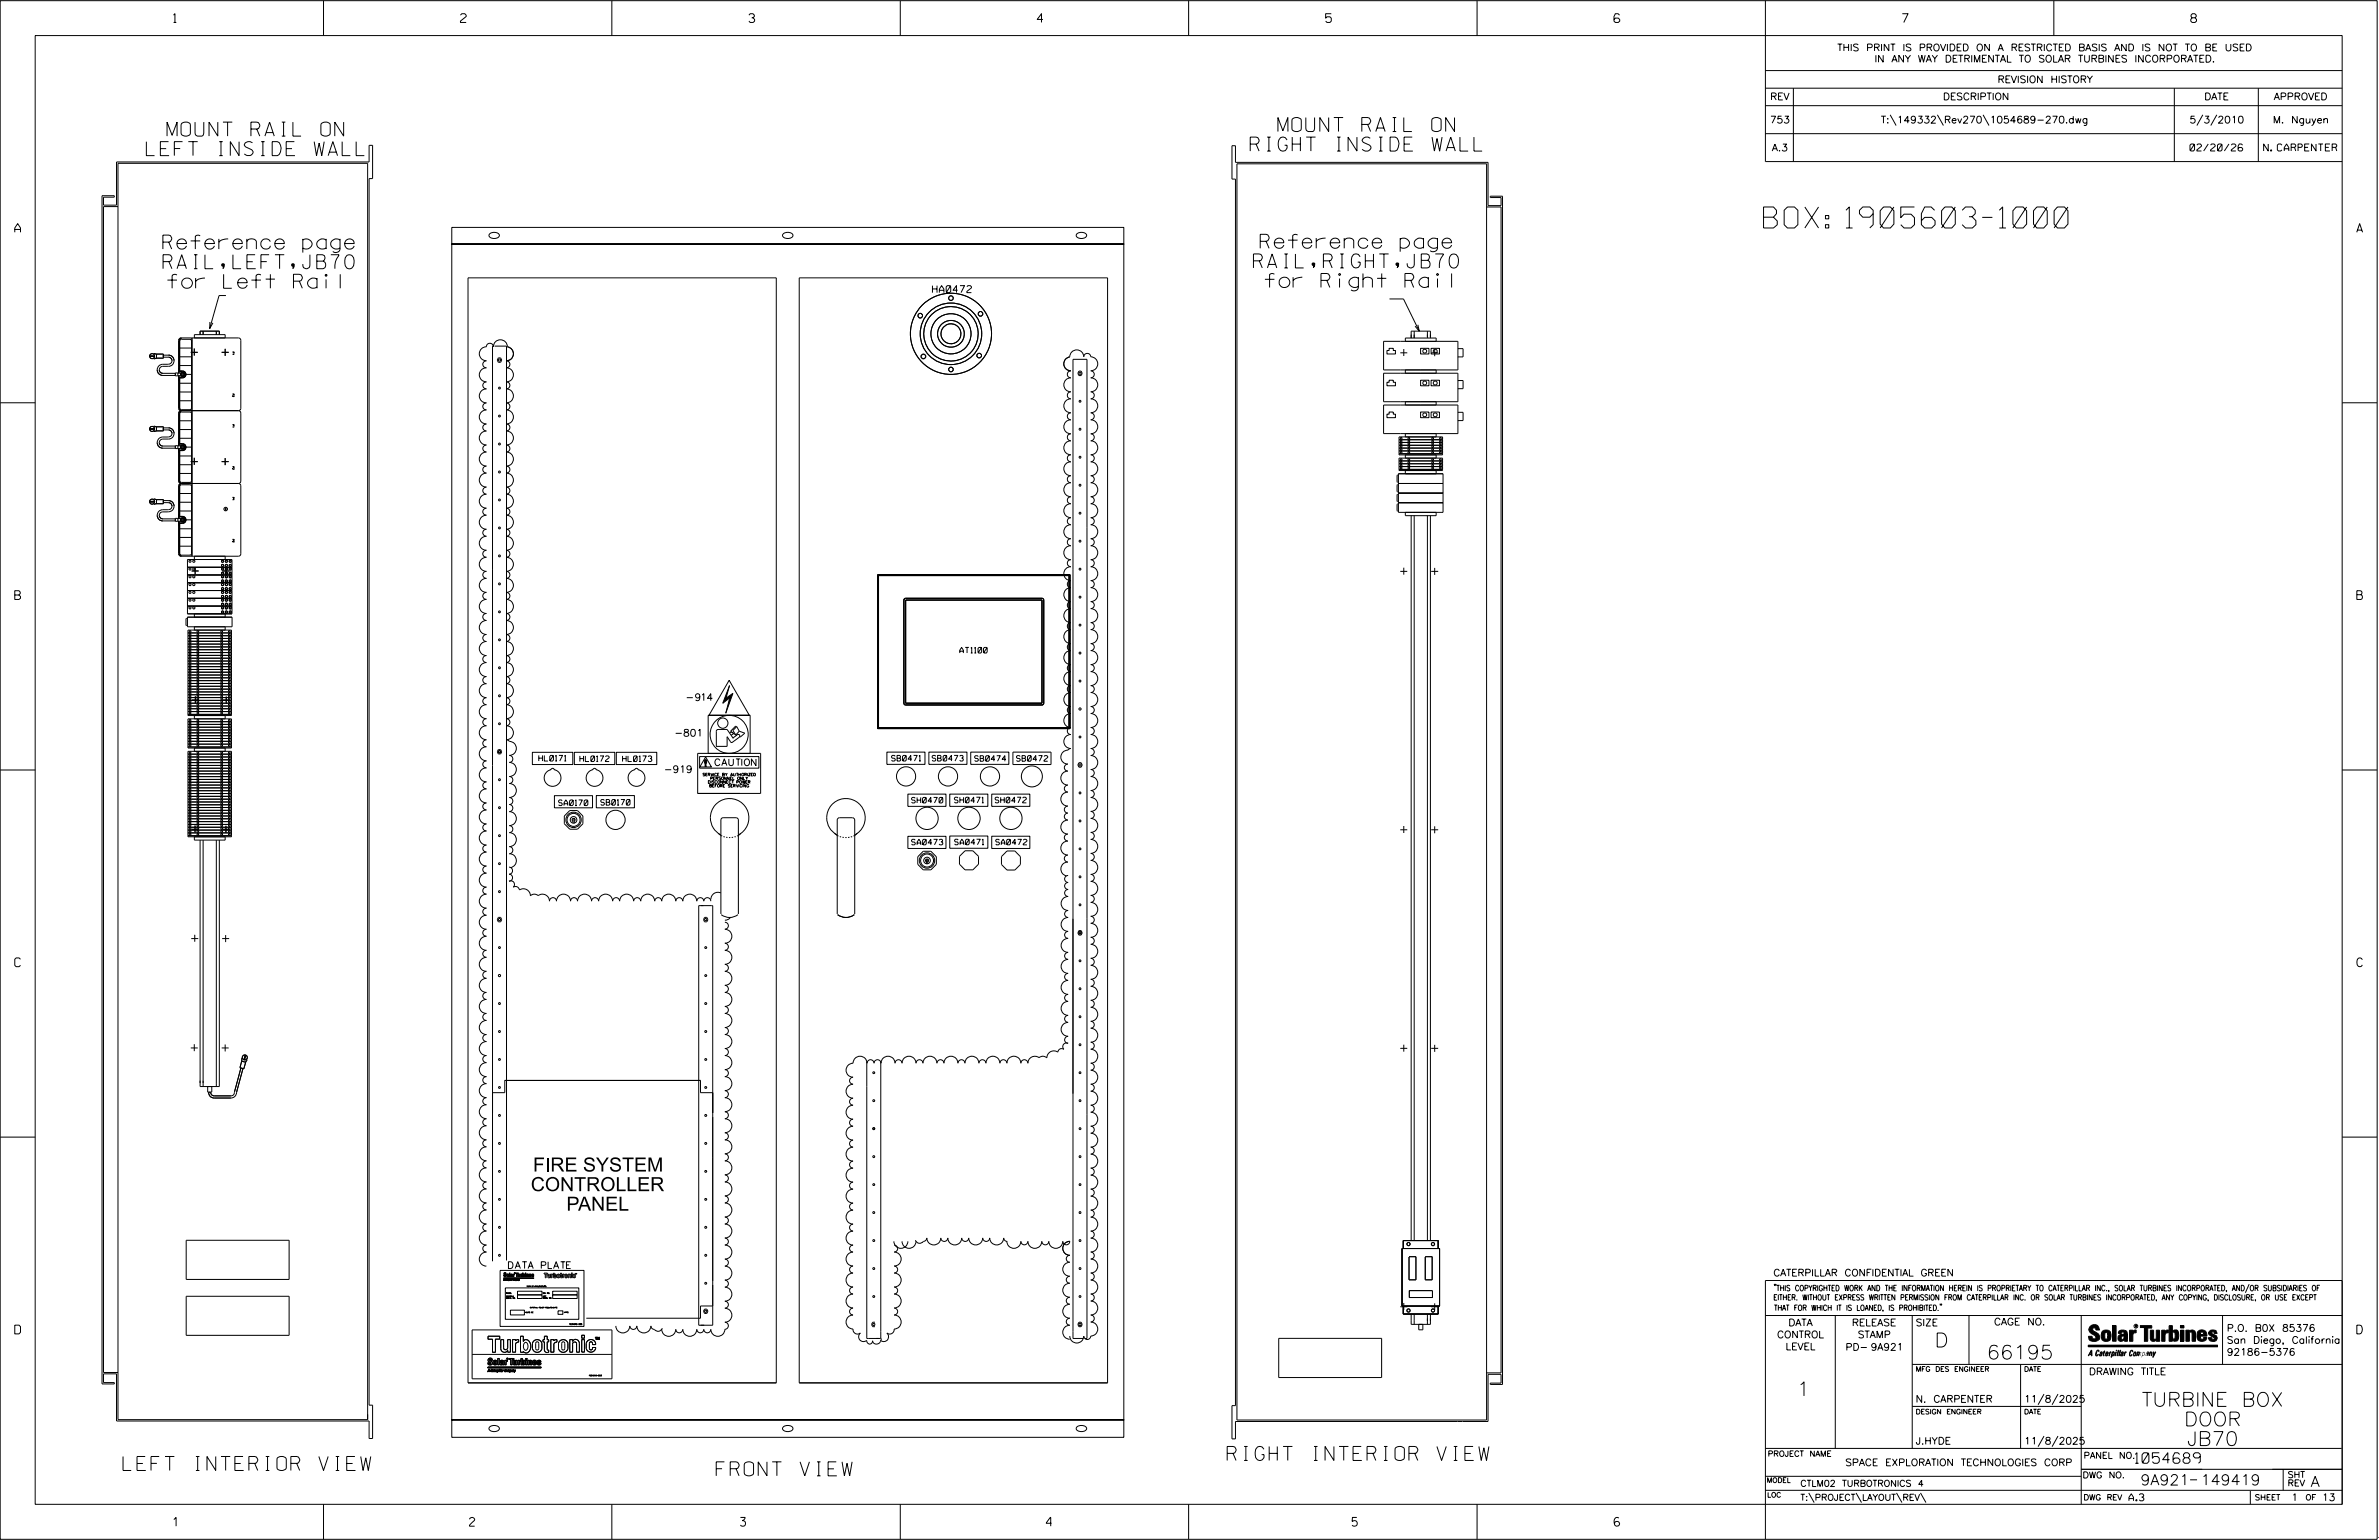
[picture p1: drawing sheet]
<svg xmlns="http://www.w3.org/2000/svg" width="864mm" height="559mm" viewBox="0 0 864 559" stroke-linecap="round" stroke-linejoin="round" font-family="sans-serif">
<defs><g id="words">
<text font-size="7.6" x="640.2" y="82.7">BOX: 1905603-1000</text>
<g font-size="5.1">
<text x="463.9" y="47.7">MOUNT RAIL ON</text>
<text x="60.6" y="49.4">MOUNT RAIL ON</text>
<text x="53.1" y="56.5">LEFT INSIDE WALL</text>
<text x="453.9" y="54.8">RIGHT INSIDE WALL</text>
<text x="59.1" y="90.4">Reference page</text>
<text x="457.5" y="90.1">Reference page</text>
<text x="59.2" y="97.5">RAIL,LEFT,JB70</text>
<text x="455" y="97.2">RAIL,RIGHT,JB70</text>
<text x="60.9" y="104.6">for Left Rail</text>
<text x="457.4" y="104.3">for Right Rail</text>
<text x="193.5" y="425.1">FIRE SYSTEM</text>
<text x="192.7" y="432.2">CONTROLLER</text>
<text x="205.6" y="439.3">PANEL</text>
<text x="702.3" y="488.8">D</text>
<text x="721.2" y="493.2">66195</text>
<text x="652.2" y="506.5">1</text>
<text x="777.5" y="510.3">TURBINE BOX</text>
<text x="792.8" y="517.4">DOOR</text>
<text x="793.9" y="524.5">JB70</text>
<text x="44.7" y="533.6">LEFT INTERIOR VIEW</text>
<text x="445.5" y="529.9">RIGHT INTERIOR VIEW</text>
<text x="260" y="535.5">FRONT VIEW</text>
</g>
<g font-size="3.8">
<text x="775.1" y="531">1054689</text>
<text x="777" y="538.9">9A921</text>
<text x="798.8" y="538.9">149419</text>
<text x="838.8" y="539.5">A</text>
</g>
<g font-size="3.2">
<text x="63" y="8.2">1</text>
<text x="167.2" y="8.2">2</text>
<text x="271.8" y="8.2">3</text>
<text x="376.5" y="8.2">4</text>
<text x="481.2" y="8.2">5</text>
<text x="690.6" y="8.2">7</text>
<text x="795.3" y="8.2">8</text>
<text x="5.4" y="84.3">A</text>
<text x="855.5" y="84.3">A</text>
<text x="5.4" y="217.5">B</text>
<text x="855.6" y="217.5">B</text>
<text x="5.4" y="350.8">C</text>
<text x="855.6" y="350.8">C</text>
<text x="5.4" y="484">D</text>
<text x="855.6" y="484">D</text>
<text x="62.8" y="553.8">1</text>
<text x="170.4" y="553.8">2</text>
<text x="268.8" y="553.8">3</text>
<text x="379.8" y="553.8">4</text>
<text x="490.8" y="553.8">5</text>
<text x="585.9" y="553.8">6</text>
</g>
<g font-size="2.5">
<text x="666.9" y="18.5">THIS PRINT IS PROVIDED ON A RESTRICTED BASIS AND IS NOT TO BE USED</text>
<text x="680.5" y="22.6">IN ANY WAY DETRIMENTAL TO SOLAR TURBINES INCORPORATED.</text>
<text x="725.1" y="30">REVISION HISTORY</text>
<text x="642.6" y="36.3">REV</text>
<text x="705.3" y="36.3">DESCRIPTION</text>
<text x="800.2" y="36.3">DATE</text>
<text x="825.4" y="36.3">APPROVED</text>
<text x="642.5" y="44.7">753</text>
<text x="682.8" y="44.7">T:\149332\Rev270\1054689-270.dwg</text>
<text x="794.8" y="44.7">5/3/2010</text>
<text x="825.1" y="44.7">M. Nguyen</text>
<text x="643.2" y="54.8">A.3</text>
<text x="795" y="54.8">02/20/26</text>
<text x="821.7" y="54.8">N. CARPENTER</text>
<text x="338.5" y="106.2">HA0472</text>
<text x="249.3" y="254.3">-914</text>
<text x="244.8" y="267.2">-801</text>
<text x="241" y="280.4">-919</text>
<text x="259.5" y="277.8">CAUTION</text>
<text x="184.6" y="460.3">DATA PLATE</text>
<text x="643.8" y="463">CATERPILLAR CONFIDENTIAL GREEN</text>
<text x="645.1" y="485.5">CONTROL</text>
<text x="649.2" y="481.1">DATA</text>
<text x="672.3" y="481.1">RELEASE</text>
<text x="674.4" y="485.5">STAMP</text>
<text x="695.4" y="481.1">SIZE</text>
<text x="723.8" y="480.8">CAGE NO.</text>
<text x="808.4" y="483.1">P.O. B0X 85376</text>
<text x="648.2" y="489.8">LEVEL</text>
<text x="669.9" y="490">PD- 9A921</text>
<text x="808.4" y="487.5">San Diego, California</text>
<text x="808.4" y="491.8">92186-5376</text>
<text x="758.3" y="498.9">DRAWING TITLE</text>
<text x="695.4" y="508.9">N. CARPENTER</text>
<text x="734.8" y="508.9">11/8/2025</text>
<text x="695.4" y="524.1">J.HYDE</text>
<text x="734.8" y="524.1">11/8/2025</text>
<text x="669.8" y="531.9">SPACE EXPLORATION TECHNOLOGIES CORP</text>
<text x="772.8" y="544.6">A.3</text>
<text x="831.8" y="544.6">1</text>
<text x="842.9" y="544.6">13</text>
</g>
<g font-size="2.3">
<text x="756.4" y="529.2">PANEL NO.</text>
<text x="653.5" y="539.4">CTLM02 TURBOTRONICS 4</text>
<text x="756" y="536.3">DWG NO.</text>
<text x="830.4" y="539.3">REV</text>
<text x="830.4" y="536.2">SHT</text>
<text x="653.5" y="544.5">T:\PROJECT\LAYOUT\REV\</text>
</g>
<g font-size="2">
<text x="348.4" y="236.9">AT1100</text>
<text x="195.6" y="276.1">HL0171</text>
<text x="210.5" y="276.3">HL0172</text>
<text x="226" y="276.3">HL0173</text>
<text x="323.6" y="276.2">SB0471</text>
<text x="338.4" y="276.2">SB0473</text>
<text x="353.8" y="276.2">SB0474</text>
<text x="369" y="276.2">SB0472</text>
<text x="202.8" y="292.3">SA0170</text>
<text x="218.1" y="292.2">SB0170</text>
<text x="330.9" y="291.4">SH0470</text>
<text x="346.5" y="291.3">SH0471</text>
<text x="361.3" y="291.3">SH0472</text>
<text x="330.9" y="306.6">SA0473</text>
<text x="346.5" y="306.5">SA0471</text>
<text x="361.5" y="306.6">SA0472</text>
<text x="643.8" y="468.4">&quot;THIS COPYRIGHTED WORK AND THE INFORMATION HEREIN IS PROPRIETARY TO CATERPILLAR INC., SOLAR TURBINES INCORPORATED, AND/OR SUBSIDIARIES OF</text>
<text x="643.8" y="471.8">EITHER. WITHOUT EXPRESS WRITTEN PERMISSION FROM CATERPILLAR INC. OR SOLAR TURBINES INCORPORATED, ANY COPYING, DISCLOSURE, OR USE EXCEPT</text>
<text x="644" y="475.6">THAT FOR WHICH IT IS LOANED, IS PROHIBITED.&quot;</text>
<text x="641.7" y="528.5">PROJECT NAME</text>
<text x="756.3" y="544.3">DWG REV</text>
<text x="818.5" y="544.3">SHEET</text>
<text x="836.9" y="544.3">OF</text>
</g>
<g font-size="1.8">
<text x="695.4" y="497.6">MFG DES ENGINEER</text>
<text x="734.8" y="497.6">DATE</text>
<text x="695.4" y="513.1">DESIGN ENGINEER</text>
<text x="734.8" y="513.1">DATE</text>
<text x="641.3" y="538">MODEL</text>
<text x="641.5" y="543.3">LOC</text>
</g>
<g font-size="1">
<text x="255.2" y="281.6">SERVICE BY AUTHORIZED</text>
<text x="257.2" y="284.3">DISCONNECT POWER</text>
<text x="257.6" y="285.6">BEFORE SERVICING</text>
<text x="258" y="282.9">PERSONNEL ONLY</text>
</g>
<text font-size=".9" x="775.1" y="481.7">R</text>
<g font-size=".6">
<text x="84.4" y="127.7" transform="rotate(90 84.4 127.7)">P1</text>
<text x="84.4" y="142.9" transform="rotate(90 84.4 142.9)">P2</text>
<text x="84.4" y="154.1" transform="rotate(90 84.4 154.1)">P1</text>
<text x="84.4" y="169.3" transform="rotate(90 84.4 169.3)">P2</text>
<text x="84.4" y="180.5" transform="rotate(90 84.4 180.5)">P1</text>
<text x="84.4" y="195.7" transform="rotate(90 84.4 195.7)">P2</text>
</g>
<g font-size=".4">
<text x="191.2" y="466.9">YEAR OF MANUFACTURE:</text>
<text x="183.8" y="470.6">CONSOLE</text>
<text x="183.8" y="471.2">SERIAL NO.</text>
<text x="197" y="469.4">S.O. NO.</text>
<text x="197" y="470.5">UNIT</text>
<text x="192.4" y="474.7">EXTERNAL POWER REQUIREMENTS</text>
<text x="206.6" y="480.7">1034040-956</text>
<text x="213.7" y="499.3">1034040-903</text>
</g>
<text font-size=".3" x="184" y="493.2">R</text>
</g></defs>
<g fill="none" stroke="#000" stroke-width=".36">
<path d="M.1 .2h862.8v558.4h-862.8zM12.8 12.9h837.4v533h-837.4zM117.4 .2v12.7M222.1 .2v12.7M326.8 .2v12.7M431.5 .2v12.7M536.2 .2v12.7M587.9 5.5l-.5-.5h-1l-.5 1v1.7l.5 .4h1l.6-.4v-.6l-.6-.5h-1l-.5 .5M640.9 .2v58.4h209.3M745.6 .2v12.7M640.9 25.6h209.3M640.9 32h209.3"/>
<path d="M640.9 38.3h209.3M651 32v26.6M789.3 32v26.6M819.8 32v26.6M42.8 59.3h90.7v455.8h-90.7zM134 52.7v6.1h-91.7v15.6h-4.7v-2.9h3.9v-.5h-4.5v431.2h4.5v-.5h-3.9v-3.2h4.7v17.1h91.7v6.4h1.3v-12.1h-1.3v-445.1h1.3v-12.1M447.2 52.9h1.3v6h91.7v15.7h4.7v-2.9h-3.9v-.5h4.4v431.2h-4.4v-.5h3.9v-3.2h-4.7v17.1h-91.7v6.3h-1.3v-12.1h1.3v-445h-1.3zM449 59.4h90.6v455.9h-90.6zM640.9 48.5h209.3M686.2 41.7l2.1 3.8M703.3 41.7l2.2 3.8M719.9 41.7l2.1 3.8"/>
<path d="M799.6 41.7l-2.1 3.8M804.7 41.7l-2.2 3.8M42.8 75h-5.2v423h5.2M539.6 75.1h5.3v423.1h-5.3M164 82.5h244v439h-244v-6.3h244h-244v-426.7h244h-244zM177.8 84.8a2.36 2.36 0 0 1 3.5 .6 2.17 2.17 0 0 1-3.8 0zM284.4 84.8a2.35 2.35 0 0 1 3.5 .6 2.17 2.17 0 0 1-3.8 0zM391 84.8a2.37 2.37 0 0 1 3.5 .6 2.17 2.17 0 0 1-3.8 0zM76.2 116.8l-.1 2.4 1.2-2M82 107.2h-2.5l-3.4 12M169.9 100.8h111.9v401h-111.9zM290.1 100.8h112v401h-112z"/>
<path d="M504.4 108.5h5.1l5.7 11.7M514.7 117.9l.5 2.3-1.5-1.8M54.3 129.2h1.8M54.3 129.4h1.8M55.8 128.3l1.1 .2M56.8 128.5h2.5v1.5h-2.5zM56.9 130l-1.1 .2M59.3 129.6h1.9a1.29 1.29 0 0 1 1.2 1.4 1.29 1.29 0 0 1-1.4 1.2 4.1 4.1 0 0 0-3 .3 2.04 2.04 0 0 0-.8 2.3 2.04 2.04 0 0 0 1.9 1.4h4.5M59.3 128.9a4.2 4.2 0 0 1 3 .3 2.05 2.05 0 0 1 .8 2.3 2.05 2.05 0 0 1-1.9 1.4h-2.1a1.27 1.27 0 0 0-1.3 1.3 1.27 1.27 0 0 0 1.3 1.3h4.5M63.6 135.3h1v1.1h-1zM64.6 136.3l1.2 .2M64.8 135.4v-11.9l.6-.8h21.5l.5 .8v24.7l-.2 .6-.6 .2"/>
<path d="M64.8 136.3v11.9l.3 .6 .6 .2M64.9 136.3l.1 11.9M64.9 138.2l.1 .1M65 123.5l-.1 11.9M65 123.5h.2M65 123.5l.2-.6 .7-.3-.7 .9M65 133.5h-.1M65.2 134.7l-.2 .1h1.3M65.2 134.7h1.1M65.2 123.5v11.2M65.2 137.1v11.1M65.2 137.1h1.1"/>
<path d="M65.3 126.3h4.3M65.3 129.5h4.3M65.3 137.1v11.2l.6 .4h3.1l.6-.6M65.3 132.6h4.3M65.3 139.1h4.3M65.5 135.9h.1M65.6 135.7a.76 .76 0 0 1 1.2-.3 .76 .76 0 0 1-.1 1.2 .76 .76 0 0 1-1.1-.5l-.1-.2M65.8 135.2l-1.2 .2M66.1 135.5l.5 .2-.2 .5-.5-.2zM66.2 135.1a.76 .76 0 0 1 .9 .8 .76 .76 0 0 1-.9 .7M66.3 134.7a1.22 1.22 0 0 1 1.2 1.2 1.22 1.22 0 0 1-1.2 1.2M66.3 134.8a1.06 1.06 0 0 1 1 1.1 1.06 1.06 0 0 1-1 1"/>
<path d="M66.3 136.9h-1.3l.2 .2M66.3 134.7v.1M66.3 136.9v.2M67.5 135.9h2.1M69.3 127.8h2.5M69.6 123.7l-.6-.6h-3.1l-.6 .4v11.1h1a1.27 1.27 0 0 1 1.2 1.3 1.27 1.27 0 0 1-1.2 1.2M69.6 122.6v79.2zM70.5 126.5v2.5M72.6 121.4v-1.2h7v1.2M73.7 120.2v1.2M78.5 120.2v1.2M80.5 127.8h2.5"/>
<path d="M81.7 122.6v-1.2h-11.1v1.2M81.7 126.6v2.5M179.1 125.6h-.3v332.1M179.5 125.6h4.4v331.8M180.9 129.9h.8l.4 .8-.4 .8h-.8l-.4-.8zM391.7 134.7h.8l.4 .8-.4 .8h-.8l-.4-.8zM503.5 138.7h.8v-.7h1.5v.7h.8v1.3h-3.1zM504.3 126.4h1.5v.8h.8v1.2h-3.1v-1.2h.8zM508.3 128h2.6M509.6 126.6v2.6M510.2 123.9v-1.2h11.1v1.2h-19.1v10.3h19.1v1.2h-19.1v10.4h19.1v1.2h-19.1v10.3h19.1v1.2M510.2 134.2v1.2"/>
<path d="M512.3 122.7v-2.5h7v2.5M513.4 120.2v2.5M515.7 126.4h3v2h-3zM515.7 138h3v2h-3zM515.8 123.9h13.4v10.3h-13.4M515.8 135.4h13.4v10.4h-13.4M518.2 120.2v2.5M519.5 126.4h3v2h-3zM519.5 138h3v2h-3zM519.5 128h2.6M520.8 126.8v2.5M529.2 126.5h1.9v3h-1.9"/>
<path d="M529.2 138.1h1.9v2.9h-1.9M.1 146.2h12.7M54.3 155.5h1.8M54.3 155.8h1.8M55.8 154.7l1.1 .2M56.8 154.9h2.5v1.5h-2.5zM56.9 156.4l-1.1 .2M59.3 156h1.9a1.29 1.29 0 0 1 1.2 1.4 1.29 1.29 0 0 1-1.4 1.2 4.1 4.1 0 0 0-3 .3 2.04 2.04 0 0 0-.8 2.3 2.04 2.04 0 0 0 1.9 1.4h4.5M59.3 155.3a4.2 4.2 0 0 1 3 .3 2.05 2.05 0 0 1 .8 2.2 2.05 2.05 0 0 1-1.9 1.5h-2.1a1.27 1.27 0 0 0-1.3 1.3 1.27 1.27 0 0 0 1.3 1.3h4.5M65 148.2l.2 .6 .7 .2-.7 .3-.2 .6M65 149.9l-.1 11.9M65 149.9h.2"/>
<path d="M65 148.2h.2M65 159.8l-.1 .1M65.2 148.2l.2 .5 .5 .2-.7 1M65.2 149.9v11.1M65.3 152.7h4.3M65.3 155.9h4.3M65.3 145.4h4.3M65.3 142.2h4.3M65.3 159h4.3M65.7 149l-.6 .3-.3 .6v11.9M65.7 149h20.9M69.6 150.1l-.6-.6h-3.1l-.6 .4v11.1h1a1.27 1.27 0 0 1 1.2 1.2 1.27 1.27 0 0 1-1.2 1.3h-1v11.2l.6 .3h3.1l.6-.6"/>
<path d="M86.6 149l.6 .3 .2 .6v24.7l-.2 .6-.6 .2M504.3 149.5h1.5v.8h.8v1.3h-3.1v-1.3h.8zM507.9 158.5h15.8v6.6h-15.8zM507.9 159.6h15.8M510.2 145.8v1.2M510.2 157.3v1.2M515.7 149.5h3v2.1h-3zM515.8 147h13.4v10.3h-13.4M519.5 149.5h3v2.1h-3zM529.2 149.6h1.9v3h-1.9M850.2 146.2h12.7M63.6 161.7h1v1.1h-1z"/>
<path d="M64.6 162.7l1.2 .2M64.8 162.7v11.9l.3 .6 .6 .2M64.9 164.6h.1M64.9 162.7l.1 11.9M65 174.6l.2 .6 .7 .2-.7 .3-.2 .6M65 174.6h.2M65 176.3l-.1 11.9M65 176.3h.2M65.2 174.6l.7 1-.5 .2-.2 .5M65.2 161l-.2 .2h1.3M65.2 161h1.1M65.2 163.5v11.1"/>
<path d="M65.2 176.3v11.1M65.2 163.5h1.1M65.3 171.8h4.3M65.3 168.6h4.3M65.3 179.1h4.3M65.3 165.5h4.3M65.5 162.2h.1M65.6 162.1a.76 .76 0 0 1 1.2-.3 .76 .76 0 0 1-.1 1.2 .76 .76 0 0 1-1.1-.5l-.1-.3M65.7 175.4l-.6 .3-.3 .6v11.9M65.7 175.4h20.9M65.8 161.6l-1.2 .2M66.1 161.9l.5 .2-.2 .5-.5-.3z"/>
<path d="M66.2 161.5a.76 .76 0 0 1 .9 .8 .76 .76 0 0 1-.9 .7M66.3 161a1.22 1.22 0 0 1 1.2 1.3 1.22 1.22 0 0 1-1.2 1.2M66.3 161.2a1.06 1.06 0 0 1 1 1 1.06 1.06 0 0 1-1 1.1M66.3 163.3h-1.3l.2 .2M66.3 161v.2M66.3 163.3v.2M67.5 162.2h2.1M69.3 167.5h2.5M69.6 176.5l-.6-.6h-3.1l-.6 .4v11.1M70.5 166.1v2.6M80.5 167.5h2.5M81.7 166.2v2.6"/>
<path d="M86.6 175.4l.6 .3 .2 .6v24.6l-.5 .9h-21.5l-.6-.9v-11.8M507.6 179.4l-.4 .1v2.3l.4 .1M507.6 172.4l-.4 .1v2.3l.4 .1M507.6 175.9l-.4 .1v2.3l.4 .1M507.6 171.9h16.2v14h-16.2zM507.6 175.4h16.2M507.6 178.9h16.2M507.9 162.6h15.8M507.9 166.2h15.8v4.5h-15.8zM507.9 164.6h15.8M507.9 163.6h15.8M507.9 161.6h15.8"/>
<path d="M507.9 160.5h15.8M507.9 170.3h15.8M507.9 169.3h15.8M507.9 168.3h15.8M507.9 167.3h15.8M510.2 165.1v1.1M510.2 170.7v1.2M521.3 165.1v1.1M521.3 170.7v1.2M54.3 181.9h1.8M54.3 182.2h1.8M55.8 181.1l1.1 .2"/>
<path d="M56.8 181.3h2.5v1.5h-2.5zM56.9 182.8l-1.1 .2M59.3 182.4h1.9a1.29 1.29 0 0 1 1.2 1.4 1.29 1.29 0 0 1-1.4 1.2 4.1 4.1 0 0 0-3 .3 2.04 2.04 0 0 0-.8 2.3 2.04 2.04 0 0 0 1.9 1.4h4.5M59.3 181.6h1.8a2.05 2.05 0 0 1 2.1 2.2 2.05 2.05 0 0 1-2.2 1.9h-1.9a1.27 1.27 0 0 0-1.3 1.3 1.27 1.27 0 0 0 1.3 1.3h4.5M63.6 188.1h1v1.1h-1zM64.6 189.1l1.2 .2M64.9 189.1l.1 11.8M64.9 191h.1M65 186.3h-.1M65.2 187.4l-.2 .2h1.3M65.2 189.9v11M65.2 189.9h1.1"/>
<path d="M65.3 182.2h4.3M65.3 198.2h4.3M65.3 195h4.3M65.3 185.4h4.3M65.3 191.9h4.3M65.5 188.6h.1M65.6 188.5h-.1a.76 .76 0 0 1 1.2-.6 .76 .76 0 0 1 0 1.3 .76 .76 0 0 1-1.2-.6M65.8 188l-1.2 .2M66.1 188.3l.5 .2-.2 .5-.5-.3zM66.2 187.9a.76 .76 0 0 1 .9 .7 .76 .76 0 0 1-.9 .8M66.3 187.4h-1.1M66.3 187.4a1.27 1.27 0 0 1 1.2 1.2 1.27 1.27 0 0 1-1.2 1.3h-1v11.2l.6 .3h3.1l.6-.6"/>
<path d="M66.3 187.4a1.22 1.22 0 0 1 1.2 1.2 1.22 1.22 0 0 1-1.2 1.3M66.3 187.6a1.08 1.08 0 0 1 1 1 1.08 1.08 0 0 1-1 1.1M66.3 189.7h-1.3l.2 .2M66.3 187.4v.2M66.3 189.7v.2M67.5 188.6h2.1M81.7 184.1l.5 1.2M82.2 184.1l-.5 1.2M507.6 182.9l-.4 .1v2.3l.4 .1M507.6 182.4h16.2M512.3 187.1v263M513.4 187.1v263"/>
<path d="M518.2 187.1v263M519.3 187.1v263M521.3 185.9v1.2h-11.1v-1.2M65 200.9l.2 .7 .7 .2-.7-.9M65 200.9h.2M68.1 217.1h16.1M68.1 203h16.1v19.7h-16.1zM68.1 205.8h16.1M68.1 208.6h16.1M68.1 211.5h16.1M68.1 219.9h16.1M68.1 214.3h16.1"/>
<path d="M69.6 207.2h2.5M70.6 201.8v1.2M70.8 205.8v2.6M80.8 207.2h2.5M81.7 201.8v1.2M82.1 205.9v2.6M328.3 217.3l.5-.2h49.4l.5 .2 .2 .4v37.5l-.2 .4-.5 .2h-49.4l-.5-.2-.2-.4v-37.5zM328.8 217.7h49.4v37.5h-49.4zM388.1 208.8v55.3M388.1 208.8h-69.2v55.3M388.4 208.5l-.3 .3M388.4 208.5v55.9"/>
<path d="M388.4 208.5h-69.8v55.9M508.3 207.3h2.6M509.6 206v2.5M519.5 207.3h2.6M520.8 206.1v2.5M68.1 224.4l-.6 .1v2.3l.6 .1M68.1 223.9h16.1v3.5h-16.1zM68.2 228.6h15.8v31h-15.8zM68.2 237.8h15.8M68.2 236.8h15.8M68.2 235.8h15.8M68.2 234.7h15.8"/>
<path d="M68.2 230.7h15.8M68.2 229.7h15.8M68.2 238.8h15.8M68.2 232.7h15.8M68.2 231.7h15.8M68.2 233.7h15.8M68.2 239.9h15.8M70.6 222.7v1.2M70.6 227.4v1.2M81.7 222.7v1.2M81.7 227.4v1.2M68.2 255.2h15.8"/>
<path d="M68.2 259.2h15.8M68.2 258.2h15.8M68.2 257.2h15.8M68.2 256.2h15.8M68.2 249h15.8M68.2 248h15.8M68.2 247h15.8M68.2 252.1h15.8M68.2 251.1h15.8M68.2 254.1h15.8M68.2 253.1h15.8M68.2 250h15.8"/>
<path d="M68.2 246h15.8M68.2 244.9h15.8M68.2 243.9h15.8M68.2 242.9h15.8M68.2 241.9h15.8M68.2 240.9h15.8M69.6 254h2.6M70.6 259.6v1.2M70.9 252.7v2.5M80.9 254h2.5M81.7 259.6v1.2M82.1 252.8v2.5"/>
<path d="M264.7 246.8l7.3 12.8h-14.6zM264.8 248.7l-1.2 4.6 2.5-1.7-2.6 7.2 1.4-5.6-2.5 2zM.1 279.4h12.7M68.2 273.6h15.8M68.2 277.7h15.8M68.2 260.8h15.8v10.6h-15.8zM68.2 272.6h15.8v31h-15.8zM68.2 279.8h15.8M68.2 278.8h15.8M68.2 275.7h15.8M68.2 274.7h15.8M68.2 276.7h15.8"/>
<path d="M68.2 262.9h15.8M68.2 261.9h15.8M68.2 271h15.8M68.2 270h15.8M68.2 263.9h15.8M68.2 265.9h15.8M68.2 264.9h15.8M68.2 266.9h15.8M68.2 269h15.8M68.2 268h15.8M70.6 271.4v1.2M81.7 271.4v1.2"/>
<path d="M180.9 272h.8l.4 .8-.4 .8h-.8l-.4-.8zM193.3 273h14.6v4.4h-14.6zM208.5 273h14.7v4.4h-14.7zM223.7 273h14.7v4.4h-14.7zM253.3 273.4h22.8v14.5h-22.8zM254 274.5h21.5v4.2h-21.5zM255.7 276.3l.3 1.4 .6-1.4M256 277.9l.1 .1M256 277.9l.2 .2M256 277.9l.3 .1-.2 .1zM256 277.9l.3 .2M256 278.1l.3-.2-.2 .2"/>
<path d="M256 278l.1 .1M256 277.9v.2M256.2 274.7l2.1 3.6h-4.3zM256.2 278h-.3h.4M256.2 278l.1 .1M256.3 278v.1M256.3 278l-.1 .1M256.5 276.1l-.7 .4M257.1 273.4v-13.8h15.2v13.8M260 265.4v5.3M260 265.4l.2-.5 .5-.2h3.2l2.3 3.3M263.9 267.3l1.4 2h.6"/>
<path d="M263.9 267.3v3.5h-4M265.5 265.6l-.6 .3M266.1 267.8l1.4-1.1a.58 .58 0 0 1 .9-.1 .58 .58 0 0 1 0 .9l-2.6 1.9M266.3 266.2l-.9 .6M267.1 266.7l.3 .1M267.3 263.7l-.2-.2-1.9 1.8 1.9 1.4M268.4 265.3l-1.3 1.4M268.4 265.3l2 .7-1.7 1.4h-.2M268.4 265.3l-1-1.7-1.3 1.4 1 1.7M318.6 264.4h69.8M318.9 264.1h69.2M318.9 264.1l-.3 .3"/>
<path d="M321.9 272.9h13.9v4.5h-13.9zM337.2 272.9h13.8v4.5h-13.8zM352.4 272.9h13.8v4.5h-13.8zM367.7 272.9h13.8v4.5h-13.8zM388.1 264.1l.3 .3M391.7 276.8h.8l.4 .8-.4 .8h-.8l-.4-.8zM850.2 279.4h12.7M68.2 299.2h15.8M68.2 298.1h15.8M68.2 297.1h15.8M68.2 281.8h15.8M68.2 280.8h15.8"/>
<path d="M68.2 282.8h15.8M68.2 285.9h15.8M68.2 284.9h15.8M68.2 283.8h15.8M68.2 296.1h15.8M68.2 295.1h15.8M68.2 294h15.8M68.2 293h15.8M68.2 292h15.8M68.2 291h15.8M68.2 290h15.8M68.2 289h15.8"/>
<path d="M68.2 287.9h15.8M68.2 286.9h15.8M70.8 299.5v2.6M82 299.6v2.6M198.3 280.3l2-1.4h.6l.3 .4a3.1 3.1 0 0 1 2.2 4.1 3.1 3.1 0 0 1-4.4 1.5 3.1 3.1 0 0 1-.7-4.6zM201.3 288.7h13.8v4.4h-13.8zM208 297v1.7M208 298a.57 .57 0 0 1-.2-.8 .57 .57 0 0 1 .9 0 .57 .57 0 0 1-.2 .8M208.5 297v1.7M213.5 280.3l2.1-1.4h.5l.3 .4a3 3 0 0 1 2.3 4.1 3 3 0 0 1-4.5 1.5 3 3 0 0 1-.7-4.6zM216.5 288.7h13.8v4.4h-13.8zM228.7 280.3l2.1-1.4h.5l.4 .4a3.1 3.1 0 0 1 2.2 4.1 3.1 3.1 0 0 1-4.4 1.5 3.1 3.1 0 0 1-.8-4.6z"/>
<path d="M329.6 288.1h13.8v4.5h-13.8zM344.8 288.1h13.8v4.5h-13.8zM360 288.1h13.8v4.5h-13.8zM509.6 299.7v2.6M520.8 299.8v2.6M68.2 303.2h15.8M68.2 302.2h15.8M68.2 301.2h15.8M68.2 300.2h15.8M69.5 300.9h2.6M70.6 303.6v1.2h11.1v-1.2M73.7 304.8v89.5"/>
<path d="M78.5 304.8v89.5M79.6 304.8v89.5h-7v-89.5M80.8 300.9h2.5M184.8 314.6a1.29 1.29 0 0 1 1.3 1.3 1.29 1.29 0 0 1-1.3 1.3 1.27 1.27 0 0 1 1.3 1.3 1.27 1.27 0 0 1-1.3 1.3 1.34 1.34 0 0 1 1.7 .3 1.34 1.34 0 0 1-.2 1.8 1.43 1.43 0 0 1 2.3 1 2.56 2.56 0 0 1 3.9 2.1 2.05 2.05 0 0 1 2.9 0 2.55 2.55 0 0 1 2.6-.3 2.55 2.55 0 0 1 1.5 2.3 1.27 1.27 0 0 1 1.2-1.3 1.27 1.27 0 0 1 1.3 1.3 2.56 2.56 0 0 1 2.6-2.6 2.56 2.56 0 0 1 2.5 2.6 1.27 1.27 0 0 1 1.3-1.3 1.27 1.27 0 0 1 1.3 1.3 2.54 2.54 0 0 1 2.5-2.6 2.54 2.54 0 0 1 2.5 2.6 1.29 1.29 0 0 1 1.3-1.3 1.29 1.29 0 0 1 1.3 1.3 2.54 2.54 0 0 1 2.6-2.6 2.54 2.54 0 0 1 2.5 2.6 1.27 1.27 0 0 1 1.3-1.3 1.27 1.27 0 0 1 1.2 1.3 2.54 2.54 0 0 1 2.6-2.6 2.54 2.54 0 0 1 2.5 2.6 1.29 1.29 0 0 1 1.3-1.3 1.29 1.29 0 0 1 1.3 1.3 2.54 2.54 0 0 1 2.5-2.6 2.54 2.54 0 0 1 2.6 2.6 1.27 1.27 0 0 1 1.2-1.3 1.27 1.27 0 0 1 1.3 1.3 2.56 2.56 0 0 1 2.6-2.6 2.56 2.56 0 0 1 2.5 2.6 1.27 1.27 0 0 1 1.3-1.3 1.27 1.27 0 0 1 1.3 1.3 2.54 2.54 0 0 1 2.5-2.6 2.54 2.54 0 0 1 2.5 2.6 1.27 1.27 0 0 1 1.3-1.3 1.27 1.27 0 0 1 1.3 1.3 1.27 1.27 0 0 1 1.3-1.3 1.27 1.27 0 0 1 1.2 1.3M185.4 314.8a2.55 2.55 0 0 0 2-2.7 2.55 2.55 0 0 0-2.5-2.3 1.29 1.29 0 0 0 1.3-1.3 1.29 1.29 0 0 0-1.3-1.3 2.54 2.54 0 0 0 2.5-2.5 2.54 2.54 0 0 0-2.5-2.6 1.27 1.27 0 0 0 1.3-1.3 1.27 1.27 0 0 0-1.3-1.2 2.54 2.54 0 0 0 2.5-2.6 2.54 2.54 0 0 0-2.5-2.5 1.29 1.29 0 0 0 1.3-1.3 1.29 1.29 0 0 0-1.3-1.3 1.27 1.27 0 0 0 1.3-1.2 1.27 1.27 0 0 0-1.3-1.3 2.54 2.54 0 0 0 2.5-2.6 2.54 2.54 0 0 0-2.5-2.5 1.27 1.27 0 0 0 1.3-1.3 1.27 1.27 0 0 0-1.3-1.2 2.56 2.56 0 0 0 2.5-2.6 2.56 2.56 0 0 0-2.5-2.6 1.27 1.27 0 0 0 1.3-1.2 1.27 1.27 0 0 0-1.3-1.3 2.54 2.54 0 0 0 2.5-2.5 2.54 2.54 0 0 0-2.5-2.6l-1.1-.6a2.54 2.54 0 0 0 2.6-2.5 2.54 2.54 0 0 0-2.6-2.6 1.29 1.29 0 0 0 1.3-1.2 1.29 1.29 0 0 0-1.3-1.3 2.54 2.54 0 0 0 2.6-2.6 2.54 2.54 0 0 0-2.6-2.5 1.27 1.27 0 0 0 1.3-1.3 1.27 1.27 0 0 0-1.3-1.2 2.54 2.54 0 0 0 2.6-2.6 2.54 2.54 0 0 0-2.6-2.5 1.29 1.29 0 0 0 1.3-1.3 1.29 1.29 0 0 0-1.3-1.3 2.54 2.54 0 0 0 2.6-2.5 2.54 2.54 0 0 0-2.6-2.6 1.27 1.27 0 0 0 1.3-1.3 1.27 1.27 0 0 0-1.3-1.2 2.56 2.56 0 0 0 2.6-2.6 2.56 2.56 0 0 0-2.6-2.5 1.27 1.27 0 0 0 1.3-1.3 1.27 1.27 0 0 0-1.3-1.3 2.54 2.54 0 0 0 2.6-2.5 2.54 2.54 0 0 0-2.6-2.6 1.27 1.27 0 0 0 1.3-1.2 1.27 1.27 0 0 0-1.3-1.3 2.56 2.56 0 0 0 2.6-2.6 2.56 2.56 0 0 0-2.6-2.5 1.27 1.27 0 0 0 1.3-1.3 1.27 1.27 0 0 0-1.3-1.3 2.54 2.54 0 0 0 2.6-2.5 2.54 2.54 0 0 0-2.6-2.5 1.27 1.27 0 0 0 1.3-1.3 1.27 1.27 0 0 0-1.3-1.3 2.56 2.56 0 0 0 2.6-2.5 2.56 2.56 0 0 0-2.6-2.6 1.27 1.27 0 0 0 1.3-1.3 1.27 1.27 0 0 0-1.3-1.2 2.54 2.54 0 0 0 2.6-2.6 2.54 2.54 0 0 0-2.6-2.5 1.27 1.27 0 0 0 1.3-1.3 1.27 1.27 0 0 0-1.3-1.2 2.56 2.56 0 0 0 2.6-2.6 2.56 2.56 0 0 0-2.6-2.6 1.27 1.27 0 0 0 1.3-1.2 1.27 1.27 0 0 0-1.3-1.3 2.54 2.54 0 0 0 2.6-2.5 2.54 2.54 0 0 0-2.6-2.6 1.29 1.29 0 0 0 1.3-1.3 1.29 1.29 0 0 0-1.3-1.3 2.54 2.54 0 0 0 2.6-2.5 2.54 2.54 0 0 0-2.6-2.5 1.27 1.27 0 0 0 1.3-1.3 1.27 1.27 0 0 0-1.3-1.3 2.56 2.56 0 0 0 2.6-2.5 2.56 2.56 0 0 0-2.6-2.6 1.27 1.27 0 0 0 1.3-1.3 1.27 1.27 0 0 0-1.3-1.2 2.54 2.54 0 0 0 2.6-2.6 2.54 2.54 0 0 0-2.6-2.5 1.27 1.27 0 0 0 1.3-1.3 1.27 1.27 0 0 0-1.3-1.3 2.56 2.56 0 0 0 2.6-2.5 2.56 2.56 0 0 0-2.6-2.6 1.27 1.27 0 0 0 1.3-1.2 1.27 1.27 0 0 0-1.3-1.3 2.54 2.54 0 0 0 2.6-2.5 2.54 2.54 0 0 0-2.6-2.6 1.27 1.27 0 0 0 1.3-1.3 1.27 1.27 0 0 0-1.3-1.2 2.56 2.56 0 0 0 2.6-2.6 2.56 2.56 0 0 0-2.6-2.5 1.27 1.27 0 0 0 1.3-1.3 1.27 1.27 0 0 0-1.3-1.3 2.54 2.54 0 0 0 2.6-2.3 2.54 2.54 0 0 0-2.2-2.7 2.56 2.56 0 0 0-2.5-2.6 2.56 2.56 0 0 0-2.6 2.5 1.27 1.27 0 0 0-1.3-1.2 1.27 1.27 0 0 0-1.2 1.2 2.54 2.54 0 0 0-2.6 2.6 2.54 2.54 0 0 0 2.6 2.5 1.27 1.27 0 0 0-1.3 1.3 1.27 1.27 0 0 0 1.3 1.3 2.56 2.56 0 0 0-2.6 2.5 2.56 2.56 0 0 0 2.6 2.6 1.27 1.27 0 0 0-1.3 1.2 1.27 1.27 0 0 0 1.3 1.3 2.54 2.54 0 0 0-2.6 2.6 2.54 2.54 0 0 0 2.6 2.5 1.27 1.27 0 0 0-1.3 1.3 1.27 1.27 0 0 0 1.3 1.2 2.56 2.56 0 0 0-2.6 2.6 2.56 2.56 0 0 0 2.6 2.5 1.27 1.27 0 0 0-1.3 1.3 1.27 1.27 0 0 0 1.3 1.3 2.54 2.54 0 0 0-2.6 2.5 2.54 2.54 0 0 0 2.6 2.6 1.27 1.27 0 0 0-1.3 1.2 1.27 1.27 0 0 0 1.3 1.3 2.56 2.56 0 0 0-2.6 2.6 2.56 2.56 0 0 0 2.6 2.5 1.27 1.27 0 0 0-1.3 1.3 1.27 1.27 0 0 0 1.3 1.3 2.54 2.54 0 0 0-2.6 2.5 2.54 2.54 0 0 0 2.6 2.5 1.29 1.29 0 0 0-1.3 1.3 1.29 1.29 0 0 0 1.3 1.3 2.54 2.54 0 0 0-2.6 2.6 2.54 2.54 0 0 0 2.6 2.5 1.27 1.27 0 0 0-1.3 1.3 1.27 1.27 0 0 0 1.3 1.2 2.56 2.56 0 0 0-2.6 2.6 2.56 2.56 0 0 0 2.6 2.6 1.27 1.27 0 0 0-1.3 1.2 1.27 1.27 0 0 0 1.3 1.3 2.54 2.54 0 0 0-2.6 2.5 2.54 2.54 0 0 0 2.6 2.6 1.27 1.27 0 0 0-1.3 1.2 1.27 1.27 0 0 0 1.3 1.3 2.56 2.56 0 0 0-2.6 2.6 2.56 2.56 0 0 0 2.6 2.5 1.27 1.27 0 0 0-1.3 1.3 1.27 1.27 0 0 0 1.3 1.3 2.54 2.54 0 0 0-2.6 2.5 2.54 2.54 0 0 0 2.6 2.5 1.27 1.27 0 0 0-1.3 1.3 1.27 1.27 0 0 0 1.3 1.3 2.56 2.56 0 0 0-2.6 2.5 2.56 2.56 0 0 0 2.6 2.6 1.27 1.27 0 0 0-1.3 1.3 1.27 1.27 0 0 0 1.3 1.2 2.54 2.54 0 0 0-2.6 2.6 2.54 2.54 0 0 0 2.6 2.5 1.27 1.27 0 0 0-1.3 1.3 1.27 1.27 0 0 0 1.3 1.3 2.56 2.56 0 0 0-2.6 2.5 2.56 2.56 0 0 0 2.6 2.6 1.27 1.27 0 0 0-1.3 1.2 1.27 1.27 0 0 0 1.3 1.3 2.54 2.54 0 0 0-2.6 2.6 2.54 2.54 0 0 0 2.6 2.5 1.29 1.29 0 0 0-1.3 1.3 1.29 1.29 0 0 0 1.3 1.3 2.54 2.54 0 0 0-2.6 2.5 2.54 2.54 0 0 0 2.6 2.6 1.27 1.27 0 0 0-1.3 1.2 1.27 1.27 0 0 0 1.3 1.3 2.54 2.54 0 0 0-2.6 2.5 2.54 2.54 0 0 0 2.6 2.6 1.29 1.29 0 0 0-1.3 1.3 1.29 1.29 0 0 0 1.3 1.2 2.54 2.54 0 0 0-2.6 2.6 2.54 2.54 0 0 0 2.6 2.5 1.27 1.27 0 0 0-1.3 1.3 1.27 1.27 0 0 0 1.3 1.3 2.56 2.56 0 0 0-2.6 2.5 2.56 2.56 0 0 0 2.6 2.6 1.27 1.27 0 0 0-1.3 1.3 1.27 1.27 0 0 0 1.3 1.2 2.54 2.54 0 0 0-2.6 2.6 2.54 2.54 0 0 0 2.6 2.5 1.27 1.27 0 0 0-1.3 1.3 1.27 1.27 0 0 0 1.3 1.2 2.56 2.56 0 0 0-2.6 2.6 2.56 2.56 0 0 0 2.6 2.6 1.27 1.27 0 0 0-1.3 1.2 1.27 1.27 0 0 0 1.3 1.3 2.54 2.54 0 0 0-2.6 2.5 2.54 2.54 0 0 0 2.6 2.6 1.27 1.27 0 0 0-1.3 1.2 1.27 1.27 0 0 0 1.3 1.3 2.56 2.56 0 0 0-2.6 2.6 2.56 2.56 0 0 0 2.6 2.5 1.27 1.27 0 0 0-1.3 1.3 1.27 1.27 0 0 0 1.3 1.3 2.54 2.54 0 0 0-2.6 2.5 2.54 2.54 0 0 0 2.6 2.6 1.29 1.29 0 0 0-1.3 1.2 1.29 1.29 0 0 0 1.3 1.3 2.54 2.54 0 0 0-2.6 2.6 2.54 2.54 0 0 0 2.6 2.5 1.27 1.27 0 0 0-1.3 1.3 1.27 1.27 0 0 0 1.3 1.2 2.54 2.54 0 0 0-2.6 2.6 2.54 2.54 0 0 0 2.6 2.5 1.29 1.29 0 0 0-1.3 1.3 1.29 1.29 0 0 0 1.3 1.3 2.54 2.54 0 0 0-2.6 2.5 2.54 2.54 0 0 0 2.6 2.6 1.27 1.27 0 0 0-1.3 1.3 1.27 1.27 0 0 0 1.3 1.2 2.56 2.56 0 0 0-2.6 2.6 2.56 2.56 0 0 0 2.6 2.5 1.27 1.27 0 0 0-1.3 1.3 1.27 1.27 0 0 0 1.3 1.3 2.54 2.54 0 0 0-2.6 2.5 2.54 2.54 0 0 0 2.6 2.6 1.27 1.27 0 0 0-1.3 1.2 1.27 1.27 0 0 0 1.3 1.3 2.56 2.56 0 0 0-2.6 2.6 2.56 2.56 0 0 0 2.6 2.5 1.27 1.27 0 0 0-1.3 1.3 1.27 1.27 0 0 0 1.3 1.3 2.54 2.54 0 0 0-2.6 2.5 2.54 2.54 0 0 0 2.6 2.5 1.27 1.27 0 0 0-1.3 1.3 1.27 1.27 0 0 0 1.3 1.3 2.56 2.56 0 0 0-2.6 2.5 2.56 2.56 0 0 0 2.6 2.6 1.27 1.27 0 0 0-1.3 1.3 1.27 1.27 0 0 0 1.3 1.2 2.54 2.54 0 0 0-2.6 2.6 2.54 2.54 0 0 0 2.6 2.5 1.29 1.29 0 0 0-1.3 1.3 1.29 1.29 0 0 0 1.3 1.3 2.54 2.54 0 0 0-2.6 2.5 2.54 2.54 0 0 0 2.6 2.6 1.27 1.27 0 0 0-1.3 1.2 1.27 1.27 0 0 0 1.3 1.3 2.54 2.54 0 0 0-2.6 2.5 2.54 2.54 0 0 0 2.6 2.6 1.29 1.29 0 0 0-1.3 1.3 1.29 1.29 0 0 0 1.3 1.3 2.54 2.54 0 0 0-2.6 2.5 2.54 2.54 0 0 0 2.6 2.5 1.27 1.27 0 0 0-1.3 1.3 1.27 1.27 0 0 0 1.3 1.3 2.56 2.56 0 0 0-2.6 2.5 2.56 2.56 0 0 0 2.6 2.6 1.27 1.27 0 0 0-1.3 1.3 1.27 1.27 0 0 0 1.3 1.2 2.54 2.54 0 0 0-2.6 2.6 2.54 2.54 0 0 0 2.6 2.5 1.27 1.27 0 0 0-1.3 1.3 1.27 1.27 0 0 0 1.3 1.3 2.56 2.56 0 0 0-2.6 2.5 2.56 2.56 0 0 0 2.6 2.6 1.27 1.27 0 0 0-1.3 1.2 1.27 1.27 0 0 0 1.3 1.3 2.54 2.54 0 0 0-2.6 2.6 2.54 2.54 0 0 0 2.6 2.5 1.27 1.27 0 0 0-1.3 1.3 1.27 1.27 0 0 0 1.3 1.2 2.56 2.56 0 0 0-2.6 2.6 2.56 2.56 0 0 0 2.6 2.5 1.27 1.27 0 0 0-1.3 1.3 1.27 1.27 0 0 0 1.3 1.3 2.54 2.54 0 0 0-2.6 2.5 2.54 2.54 0 0 0 2.6 2.6 1.27 1.27 0 0 0-1.3 1.2 1.27 1.27 0 0 0 1.3 1.3 2.56 2.56 0 0 0-2.6 2.6 2.56 2.56 0 0 0 2.6 2.5M260.7 302.4l1.4 1M262.6 303.6l.5 .1M263.6 303.8l.5 .1M264.6 303.9h.5M266.1 303.8l-.5 .1M267.1 303.6l-.5 .1M268 303a7 7 0 0 0 2.3-10.7 7 7 0 0 0-10.9 0 7 7 0 0 0 2.3 10.7"/>
<path d="M269 302.4l-1.4 1M302.9 302.4l1.5 1M304.8 303.6l.5 .1M305.8 303.8l.5 .1M306.8 303.9h.5M308.4 303.8l-.6 .1M309.4 303.6l-.5 .1M310.3 303a7 7 0 0 0 2.2-10.7 7 7 0 0 0-10.8 0 7 7 0 0 0 2.2 10.7M311.2 302.4l-1.4 1M329.6 303.5h13.8v4.4h-13.8zM336.3 312.8a.57 .57 0 0 1-.2-.9 .57 .57 0 0 1 .9 0 .57 .57 0 0 1-.2 .9M336.3 311.7v1.7"/>
<path d="M336.8 311.7v1.7M344.8 303.4h13.8v4.4h-13.8zM360 303.4h13.8v4.5h-13.8zM387.1 317.8a2.53 2.53 0 0 1-2-2.7 2.53 2.53 0 0 1 2.5-2.3 1.27 1.27 0 0 1-1.2-1.3 1.27 1.27 0 0 1 1.2-1.2 2.54 2.54 0 0 1-2.5-2.6 2.54 2.54 0 0 1 2.5-2.5 1.27 1.27 0 0 1-1.2-1.3 1.27 1.27 0 0 1 1.2-1.3 2.54 2.54 0 0 1-2.5-2.5 2.54 2.54 0 0 1 2.5-2.5 1.27 1.27 0 0 1-1.2-1.3 1.27 1.27 0 0 1 1.2-1.3 1.27 1.27 0 0 1-1.2-1.2 1.27 1.27 0 0 1 1.2-1.3 2.54 2.54 0 0 1-2.5-2.6 2.54 2.54 0 0 1 2.5-2.5 1.27 1.27 0 0 1-1.2-1.3 1.27 1.27 0 0 1 1.2-1.2 2.54 2.54 0 0 1-2.5-2.6 2.54 2.54 0 0 1 2.5-2.5 1.27 1.27 0 0 1-1.2-1.3 1.27 1.27 0 0 1 1.2-1.3 2.52 2.52 0 0 1-2.5-2.5 2.52 2.52 0 0 1 2.5-2.5l1.1-.6a2.54 2.54 0 0 1-2.5-2.5 2.54 2.54 0 0 1 2.5-2.6 1.27 1.27 0 0 1-1.2-1.2 1.27 1.27 0 0 1 1.2-1.3 2.54 2.54 0 0 1-2.5-2.6 2.54 2.54 0 0 1 2.5-2.5 1.27 1.27 0 0 1-1.2-1.3 1.27 1.27 0 0 1 1.2-1.2 2.54 2.54 0 0 1-2.5-2.6 2.54 2.54 0 0 1 2.5-2.5 1.25 1.25 0 0 1-1.2-1.3 1.25 1.25 0 0 1 1.2-1.2 2.54 2.54 0 0 1-2.5-2.6 2.54 2.54 0 0 1 2.5-2.5 1.27 1.27 0 0 1-1.2-1.3 1.27 1.27 0 0 1 1.2-1.2 2.54 2.54 0 0 1-2.5-2.6 2.54 2.54 0 0 1 2.5-2.5 1.27 1.27 0 0 1-1.2-1.3 1.27 1.27 0 0 1 1.2-1.3 2.54 2.54 0 0 1-2.5-2.5 2.54 2.54 0 0 1 2.5-2.5 1.27 1.27 0 0 1-1.2-1.3 1.27 1.27 0 0 1 1.2-1.3 2.54 2.54 0 0 1-2.5-2.5 2.54 2.54 0 0 1 2.5-2.6 1.27 1.27 0 0 1-1.2-1.2 1.27 1.27 0 0 1 1.2-1.3 2.54 2.54 0 0 1-2.5-2.5 2.54 2.54 0 0 1 2.5-2.6 1.27 1.27 0 0 1-1.2-1.3 1.27 1.27 0 0 1 1.2-1.2 2.52 2.52 0 0 1-2.5-2.5 2.52 2.52 0 0 1 2.5-2.6 1.27 1.27 0 0 1-1.2-1.2 1.27 1.27 0 0 1 1.2-1.3 2.54 2.54 0 0 1-2.5-2.5 2.54 2.54 0 0 1 2.5-2.6 1.27 1.27 0 0 1-1.2-1.3 1.27 1.27 0 0 1 1.2-1.2 2.54 2.54 0 0 1-2.5-2.6 2.54 2.54 0 0 1 2.5-2.5 1.27 1.27 0 0 1-1.2-1.3 1.27 1.27 0 0 1 1.2-1.2 2.54 2.54 0 0 1-2.5-2.6 2.54 2.54 0 0 1 2.5-2.5 1.27 1.27 0 0 1-1.2-1.3 1.27 1.27 0 0 1 1.2-1.3 2.54 2.54 0 0 1-2.5-2.5 2.54 2.54 0 0 1 2.5-2.5 1.27 1.27 0 0 1-1.2-1.3 1.27 1.27 0 0 1 1.2-1.3 2.52 2.52 0 0 1-2.5-2.5 2.52 2.52 0 0 1 2.5-2.5 1.27 1.27 0 0 1-1.2-1.3 1.27 1.27 0 0 1 1.2-1.3 2.54 2.54 0 0 1-2.5-2.5 2.54 2.54 0 0 1 2.5-2.6 1.27 1.27 0 0 1-1.2-1.2 1.27 1.27 0 0 1 1.2-1.3 2.54 2.54 0 0 1-2.5-2.5 2.54 2.54 0 0 1 2.5-2.6 1.27 1.27 0 0 1-1.2-1.2 1.27 1.27 0 0 1 1.2-1.3 2.54 2.54 0 0 1-2.5-2.6 2.54 2.54 0 0 1 2.5-2.5 1.27 1.27 0 0 1-1.2-1.3 1.27 1.27 0 0 1 1.2-1.2 2.54 2.54 0 0 1-2.5-2.6 2.54 2.54 0 0 1 2.5-2.5 1.27 1.27 0 0 1-1.2-1.3 1.27 1.27 0 0 1 1.2-1.3 2.56 2.56 0 0 1-2.5-2.3 2.56 2.56 0 0 1 2.1-2.7 2.54 2.54 0 0 1 2.6-2.5 2.54 2.54 0 0 1 2.5 2.5 1.27 1.27 0 0 1 1.3-1.3 1.27 1.27 0 0 1 1.3 1.3 2.54 2.54 0 0 1 2.5 2.5 2.54 2.54 0 0 1-2.5 2.5 1.27 1.27 0 0 1 1.2 1.3 1.27 1.27 0 0 1-1.2 1.3 2.54 2.54 0 0 1 2.5 2.5 2.54 2.54 0 0 1-2.5 2.6 1.27 1.27 0 0 1 1.2 1.2 1.27 1.27 0 0 1-1.2 1.3 2.54 2.54 0 0 1 2.5 2.5 2.54 2.54 0 0 1-2.5 2.6 1.27 1.27 0 0 1 1.2 1.3 1.27 1.27 0 0 1-1.2 1.2 2.54 2.54 0 0 1 2.5 2.6 2.54 2.54 0 0 1-2.5 2.5 1.27 1.27 0 0 1 1.2 1.3 1.27 1.27 0 0 1-1.2 1.2 2.54 2.54 0 0 1 2.5 2.6 2.54 2.54 0 0 1-2.5 2.5 1.27 1.27 0 0 1 1.2 1.3 1.27 1.27 0 0 1-1.2 1.3 2.52 2.52 0 0 1 2.5 2.5 2.52 2.52 0 0 1-2.5 2.5 1.27 1.27 0 0 1 1.2 1.3 1.27 1.27 0 0 1-1.2 1.3 2.54 2.54 0 0 1 2.5 2.5 2.54 2.54 0 0 1-2.5 2.5 1.27 1.27 0 0 1 1.2 1.3 1.27 1.27 0 0 1-1.2 1.3 2.54 2.54 0 0 1 2.5 2.5 2.54 2.54 0 0 1-2.5 2.6 1.27 1.27 0 0 1 1.2 1.2 1.27 1.27 0 0 1-1.2 1.3 2.54 2.54 0 0 1 2.5 2.5 2.54 2.54 0 0 1-2.5 2.6 1.27 1.27 0 0 1 1.2 1.2 1.27 1.27 0 0 1-1.2 1.3 2.54 2.54 0 0 1 2.5 2.6 2.54 2.54 0 0 1-2.5 2.5 1.27 1.27 0 0 1 1.2 1.3 1.27 1.27 0 0 1-1.2 1.2 2.52 2.52 0 0 1 2.5 2.6 2.52 2.52 0 0 1-2.5 2.5 1.27 1.27 0 0 1 1.2 1.2 1.27 1.27 0 0 1-1.2 1.3 2.54 2.54 0 0 1 2.5 2.6 2.54 2.54 0 0 1-2.5 2.5 1.27 1.27 0 0 1 1.2 1.3 1.27 1.27 0 0 1-1.2 1.2 2.54 2.54 0 0 1 2.5 2.6 2.54 2.54 0 0 1-2.5 2.5 1.27 1.27 0 0 1 1.2 1.3 1.27 1.27 0 0 1-1.2 1.3 2.54 2.54 0 0 1 2.5 2.5 2.54 2.54 0 0 1-2.5 2.5 1.27 1.27 0 0 1 1.2 1.3 1.27 1.27 0 0 1-1.2 1.3 2.54 2.54 0 0 1 2.5 2.5 2.54 2.54 0 0 1-2.5 2.6 1.27 1.27 0 0 1 1.2 1.2 1.27 1.27 0 0 1-1.2 1.3 2.54 2.54 0 0 1 2.5 2.5 2.54 2.54 0 0 1-2.5 2.6 1.25 1.25 0 0 1 1.2 1.2 1.25 1.25 0 0 1-1.2 1.3 2.54 2.54 0 0 1 2.5 2.5 2.54 2.54 0 0 1-2.5 2.6 1.27 1.27 0 0 1 1.2 1.2 1.27 1.27 0 0 1-1.2 1.3 2.54 2.54 0 0 1 2.5 2.5 2.54 2.54 0 0 1-2.5 2.6 1.27 1.27 0 0 1 1.2 1.3 1.27 1.27 0 0 1-1.2 1.2 2.54 2.54 0 0 1 2.5 2.6 2.54 2.54 0 0 1-2.5 2.5 1.27 1.27 0 0 1 1.2 1.3 1.27 1.27 0 0 1-1.2 1.2 2.54 2.54 0 0 1 2.5 2.6 2.54 2.54 0 0 1-2.5 2.5 1.27 1.27 0 0 1 1.2 1.3 1.27 1.27 0 0 1-1.2 1.3 2.54 2.54 0 0 1 2.5 2.5 2.54 2.54 0 0 1-2.5 2.5 1.27 1.27 0 0 1 1.2 1.3 1.27 1.27 0 0 1-1.2 1.3 2.52 2.52 0 0 1 2.5 2.5 2.52 2.52 0 0 1-2.5 2.5 1.27 1.27 0 0 1 1.2 1.3 1.27 1.27 0 0 1-1.2 1.3 2.54 2.54 0 0 1 2.5 2.5 2.54 2.54 0 0 1-2.5 2.5 1.27 1.27 0 0 1 1.2 1.3 1.27 1.27 0 0 1-1.2 1.3 2.54 2.54 0 0 1 2.5 2.5 2.54 2.54 0 0 1-2.5 2.6 1.27 1.27 0 0 1 1.2 1.2 1.27 1.27 0 0 1-1.2 1.3 2.54 2.54 0 0 1 2.5 2.5 2.54 2.54 0 0 1-2.5 2.6 1.27 1.27 0 0 1 1.2 1.3 1.27 1.27 0 0 1-1.2 1.2 2.54 2.54 0 0 1 2.5 2.6 2.54 2.54 0 0 1-2.5 2.5 1.27 1.27 0 0 1 1.2 1.3 1.27 1.27 0 0 1-1.2 1.2 2.52 2.52 0 0 1 2.5 2.6 2.52 2.52 0 0 1-2.5 2.5 1.27 1.27 0 0 1 1.2 1.3 1.27 1.27 0 0 1-1.2 1.2 2.54 2.54 0 0 1 2.5 2.6 2.54 2.54 0 0 1-2.5 2.5 1.27 1.27 0 0 1 1.2 1.3 1.27 1.27 0 0 1-1.2 1.3 2.54 2.54 0 0 1 2.5 2.5 2.54 2.54 0 0 1-2.5 2.5 1.27 1.27 0 0 1 1.2 1.3 1.27 1.27 0 0 1-1.2 1.3 2.54 2.54 0 0 1 2.5 2.5 2.54 2.54 0 0 1-2.5 2.6 1.27 1.27 0 0 1 1.2 1.2 1.27 1.27 0 0 1-1.2 1.3 2.54 2.54 0 0 1 2.5 2.5 2.54 2.54 0 0 1-2.5 2.6 1.27 1.27 0 0 1 1.2 1.2 1.27 1.27 0 0 1-1.2 1.3 2.54 2.54 0 0 1 2.5 2.6 2.54 2.54 0 0 1-2.5 2.5 1.25 1.25 0 0 1 1.2 1.2 1.25 1.25 0 0 1-1.2 1.3 2.54 2.54 0 0 1 2.5 2.5 2.54 2.54 0 0 1-2.5 2.6 1.27 1.27 0 0 1 1.2 1.2 1.27 1.27 0 0 1-1.2 1.3 2.54 2.54 0 0 1 2.5 2.6 2.54 2.54 0 0 1-2.5 2.5 1.27 1.27 0 0 1 1.2 1.3 1.27 1.27 0 0 1-1.2 1.2 2.54 2.54 0 0 1 2.5 2.6 2.54 2.54 0 0 1-2.5 2.5 1.27 1.27 0 0 1 1.2 1.3 1.27 1.27 0 0 1-1.2 1.3 2.54 2.54 0 0 1 2.5 2.5 2.54 2.54 0 0 1-2.5 2.5 1.27 1.27 0 0 1 1.2 1.3 1.27 1.27 0 0 1-1.2 1.3 2.54 2.54 0 0 1 2.5 2.5 2.54 2.54 0 0 1-2.5 2.6 1.27 1.27 0 0 1 1.2 1.2 1.27 1.27 0 0 1-1.2 1.3 2.52 2.52 0 0 1 2.5 2.5 2.52 2.52 0 0 1-2.5 2.5 1.27 1.27 0 0 1 1.2 1.3 1.27 1.27 0 0 1-1.2 1.3 2.54 2.54 0 0 1 2.5 2.5 2.54 2.54 0 0 1-2.5 2.6 1.27 1.27 0 0 1 1.2 1.2 1.27 1.27 0 0 1-1.2 1.3 2.54 2.54 0 0 1 2.5 2.5 2.54 2.54 0 0 1-2.5 2.6 1.27 1.27 0 0 1 1.2 1.3 1.27 1.27 0 0 1-1.2 1.2 2.54 2.54 0 0 1 2.5 2.6 2.54 2.54 0 0 1-2.5 2.5 1.27 1.27 0 0 1 1.2 1.3 1.27 1.27 0 0 1-1.2 1.2 2.54 2.54 0 0 1 2.5 2.6 2.54 2.54 0 0 1-2.5 2.5 1.27 1.27 0 0 1 1.2 1.3 1.27 1.27 0 0 1-1.2 1.3 2.52 2.52 0 0 1 2.5 2.5 2.52 2.52 0 0 1-2.5 2.5 1.27 1.27 0 0 1 1.2 1.3 1.27 1.27 0 0 1-1.2 1.2 2.54 2.54 0 0 1 2.5 2.6 2.54 2.54 0 0 1-2.5 2.5 1.27 1.27 0 0 1 1.2 1.3 1.27 1.27 0 0 1-1.2 1.3 2.54 2.54 0 0 1 2.5 2.5 2.54 2.54 0 0 1-2.5 2.5 1.27 1.27 0 0 1 1.2 1.3 1.27 1.27 0 0 1-1.2 1.3 2.54 2.54 0 0 1 2.5 2.5 2.54 2.54 0 0 1-2.5 2.6 1.27 1.27 0 0 1 1.2 1.2 1.27 1.27 0 0 1-1.2 1.3 2.54 2.54 0 0 1 2.5 2.5 2.54 2.54 0 0 1-2.5 2.6 1.27 1.27 0 0 1-1.3 1.3 1.27 1.27 0 0 1-1.3-1.3 2.54 2.54 0 0 1-2.5 2.5 2.54 2.54 0 0 1-2.6-2.5M387.7 317.7a1.27 1.27 0 0 0-1.2 1.2 1.27 1.27 0 0 0 1.2 1.3 1.27 1.27 0 0 0-1.2 1.3 1.27 1.27 0 0 0 1.2 1.3 1.27 1.27 0 0 0-1.2 1.2 1.27 1.27 0 0 0 1.2 1.3 2.54 2.54 0 0 0-2.5 2.5 2.54 2.54 0 0 0 2.5 2.6 1.27 1.27 0 0 0-1.2 1.2 1.27 1.27 0 0 0 1.2 1.3 2.52 2.52 0 0 0-2.5 2.5 2.52 2.52 0 0 0 2.5 2.6 1.27 1.27 0 0 0-1.2 1.2 1.27 1.27 0 0 0 1.2 1.3 2.54 2.54 0 0 0-2.5 2.5 2.54 2.54 0 0 0 2.5 2.6 1.27 1.27 0 0 0-1.2 1.3 1.27 1.27 0 0 0 1.2 1.2 2.54 2.54 0 0 0-2.5 2.6 2.54 2.54 0 0 0 2.5 2.5 1.27 1.27 0 0 0-1.2 1.3 1.27 1.27 0 0 0 1.2 1.2 2.54 2.54 0 0 0-2.5 2.6 2.54 2.54 0 0 0 2.5 2.5 1.27 1.27 0 0 0-1.2 1.3 1.27 1.27 0 0 0 1.2 1.3 2.54 2.54 0 0 0-2.5 2.5 2.54 2.54 0 0 0 2.5 2.5 1.27 1.27 0 0 0-1.2 1.3 1.27 1.27 0 0 0 1.2 1.3 2.52 2.52 0 0 0-2.5 2.5 2.52 2.52 0 0 0 2.5 2.5 1.27 1.27 0 0 0-1.2 1.3 1.27 1.27 0 0 0 1.2 1.3 1.36 1.36 0 0 0-1.7 .4 1.36 1.36 0 0 0 .2 1.8 1.38 1.38 0 0 0-2.2 1 2.53 2.53 0 0 0-4 2.1 2.05 2.05 0 0 0-2.8-.1 2.53 2.53 0 0 0-2.7-.3 2.53 2.53 0 0 0-1.4 2.3 1.27 1.27 0 0 0-1.2-1.3 1.27 1.27 0 0 0-1.3 1.3 2.54 2.54 0 0 0-2.5-2.5 2.54 2.54 0 0 0-2.6 2.5 1.27 1.27 0 0 0-1.3-1.3 1.27 1.27 0 0 0-1.2 1.3 2.54 2.54 0 0 0-2.6-2.5 2.54 2.54 0 0 0-2.5 2.5 1.27 1.27 0 0 0-1.3-1.3 1.27 1.27 0 0 0-1.2 1.3 2.54 2.54 0 0 0-2.6-2.5 2.54 2.54 0 0 0-2.5 2.5 1.27 1.27 0 0 0-1.3-1.3 1.27 1.27 0 0 0-1.3 1.3 2.54 2.54 0 0 0-2.5-2.5 2.54 2.54 0 0 0-2.5 2.5 1.27 1.27 0 0 0-1.3-1.3 1.27 1.27 0 0 0-1.3 1.3 2.54 2.54 0 0 0-2.5-2.5 2.54 2.54 0 0 0-2.6 2.5 1.25 1.25 0 0 0-1.2-1.3 1.25 1.25 0 0 0-1.3 1.3 2.54 2.54 0 0 0-2.5-2.5 2.54 2.54 0 0 0-2.6 2.5 1.27 1.27 0 0 0-1.2-1.3 1.27 1.27 0 0 0-1.3 1.3 2.54 2.54 0 0 0-2.5-2.5 2.54 2.54 0 0 0-2.6 2.5 1.27 1.27 0 0 0-1.2-1.3 1.27 1.27 0 0 0-1.3 1.3 1.27 1.27 0 0 0-1.3-1.3 1.27 1.27 0 0 0-1.3 1.3 2.54 2.54 0 0 0-2.5-2.5 2.54 2.54 0 0 0-2.5 2.5 2.54 2.54 0 0 0-2.6 2.5 2.54 2.54 0 0 0 2.6 2.6 1.27 1.27 0 0 0-1.3 1.2 1.27 1.27 0 0 0 1.3 1.3 2.54 2.54 0 0 0-2.6 2.6 2.54 2.54 0 0 0 2.6 2.5 1.27 1.27 0 0 0-1.3 1.3 1.27 1.27 0 0 0 1.3 1.2 2.54 2.54 0 0 0-2.6 2.6 2.54 2.54 0 0 0 2.6 2.5 1.27 1.27 0 0 0-1.3 1.3 1.27 1.27 0 0 0 1.3 1.3 2.52 2.52 0 0 0-2.6 2.5 2.52 2.52 0 0 0 2.6 2.5 1.27 1.27 0 0 0-1.3 1.3 1.27 1.27 0 0 0 1.3 1.2 2.54 2.54 0 0 0-2.6 2.6 2.54 2.54 0 0 0 2.6 2.5 1.27 1.27 0 0 0-1.3 1.3 1.27 1.27 0 0 0 1.3 1.3 2.54 2.54 0 0 0-2.6 2.5 2.54 2.54 0 0 0 2.6 2.5 1.27 1.27 0 0 0-1.3 1.3 1.27 1.27 0 0 0 1.3 1.3 2.54 2.54 0 0 0-2.6 2.5 2.54 2.54 0 0 0 2.6 2.6 1.27 1.27 0 0 0-1.3 1.2 1.27 1.27 0 0 0 1.3 1.3 2.54 2.54 0 0 0-2.6 2.5 2.54 2.54 0 0 0 2.6 2.6 1.27 1.27 0 0 0-1.3 1.3 1.27 1.27 0 0 0 1.3 1.2 2.54 2.54 0 0 0-2.6 2.6 2.54 2.54 0 0 0 2.6 2.5 1.25 1.25 0 0 0-1.3 1.3 1.25 1.25 0 0 0 1.3 1.2 2.54 2.54 0 0 0-2.6 2.5 2.54 2.54 0 0 0 2.6 2.6 1.27 1.27 0 0 0-1.3 1.3 1.27 1.27 0 0 0 1.3 1.2 2.54 2.54 0 0 0-2.6 2.6 2.54 2.54 0 0 0 2.6 2.5 1.27 1.27 0 0 0-1.3 1.3 1.27 1.27 0 0 0 1.3 1.2 2.54 2.54 0 0 0-2.6 2.6 2.54 2.54 0 0 0 2.6 2.5 1.27 1.27 0 0 0-1.3 1.3 1.27 1.27 0 0 0 1.3 1.3 2.54 2.54 0 0 0-2.6 2.5 2.54 2.54 0 0 0 2.6 2.5 1.62 1.62 0 0 0 .8 1.7 1.62 1.62 0 0 0 1.8-.2 1.76 1.76 0 0 0-.2 2.5 1.76 1.76 0 0 0 2.5 .2 1.09 1.09 0 0 0 1 1.3 1.09 1.09 0 0 0 1.2-1.2 1.48 1.48 0 0 0 1.3 1.2 1.48 1.48 0 0 0 1.5-1l.4-1M508.3 301.1h2.6M519.5 301.1h2.6M70.7 339.2v2.5M81.9 339.3v2.5M180.9 332.9h.8l.4 .8-.4 .8h-.8l-.4-.8zM253.6 328.6h5.1v152.3h-5.1zM255.8 332.9h.8l.4 .8-.4 .8h-.8l-.4-.8z"/>
<path d="M261.7 331.6v-34.1l.2-.5 .6-.3h4.7l.6 .3 .2 .5v34.1M261.7 324a2.55 2.55 0 0 0-3.6 2.3M261.8 331.9a5.1 5.1 0 0 0 6.1 0M263.1 334.6a1.27 1.27 0 0 1 1.3 1.3 1.27 1.27 0 0 1-1.3 1.3 2.54 2.54 0 0 1 2.6 2.5 2.54 2.54 0 0 1-2.6 2.6 1.29 1.29 0 0 1 1.3 1.3 1.29 1.29 0 0 1-1.3 1.2 2.54 2.54 0 0 1 2.6 2.6 2.54 2.54 0 0 1-2.6 2.5 1.27 1.27 0 0 1 1.3 1.3 1.27 1.27 0 0 1-1.3 1.3 2.54 2.54 0 0 1 2.6 2.5 2.54 2.54 0 0 1-2.6 2.5 1.29 1.29 0 0 1 1.3 1.3 1.29 1.29 0 0 1-1.3 1.3 2.54 2.54 0 0 1 2.6 2.6 2.54 2.54 0 0 1-2.6 2.5 1.27 1.27 0 0 1 1.3 1.3 1.27 1.27 0 0 1-1.3 1.2 2.56 2.56 0 0 1 2.6 2.6 2.56 2.56 0 0 1-2.6 2.6 1.27 1.27 0 0 1 1.3 1.2 1.27 1.27 0 0 1-1.3 1.3 2.54 2.54 0 0 1 2.6 2.5 2.54 2.54 0 0 1-2.6 2.6 1.27 1.27 0 0 1 1.3 1.2 1.27 1.27 0 0 1-1.3 1.3 2.56 2.56 0 0 1 2.6 2.6 2.56 2.56 0 0 1-2.6 2.5 1.27 1.27 0 0 1 1.3 1.3 1.27 1.27 0 0 1-1.3 1.3 2.54 2.54 0 0 1 2.6 2.5 2.54 2.54 0 0 1-2.6 2.5 1.27 1.27 0 0 1 1.3 1.3 1.27 1.27 0 0 1-1.3 1.3 2.56 2.56 0 0 1 2.6 2.5 2.56 2.56 0 0 1-2.6 2.6 1.27 1.27 0 0 1 1.3 1.3 1.27 1.27 0 0 1-1.3 1.2 2.54 2.54 0 0 1 2.6 2.6 2.54 2.54 0 0 1-2.6 2.5 1.29 1.29 0 0 1 1.3 1.3 1.29 1.29 0 0 1-1.3 1.3 2.54 2.54 0 0 1 2.6 2.5 2.54 2.54 0 0 1-2.6 2.6 1.27 1.27 0 0 1 1.3 1.2 1.27 1.27 0 0 1-1.3 1.3 2.54 2.54 0 0 1 2.6 2.6 2.54 2.54 0 0 1-2.6 2.5 1.29 1.29 0 0 1 1.3 1.3 1.29 1.29 0 0 1-1.3 1.3 2.54 2.54 0 0 1 2.6 2.5 2.54 2.54 0 0 1-2.6 2.6 1.27 1.27 0 0 1 1.3 1.2 1.27 1.27 0 0 1-1.3 1.3 2.56 2.56 0 0 1 2.6 2.5 2.56 2.56 0 0 1-2.6 2.6 1.27 1.27 0 0 1 1.3 1.3 1.27 1.27 0 0 1-1.3 1.2 2.54 2.54 0 0 1 2.6 2.6 2.54 2.54 0 0 1-2.6 2.5 1.27 1.27 0 0 1 1.3 1.3 1.27 1.27 0 0 1-1.3 1.3 2.56 2.56 0 0 1 2.6 2.5 2.56 2.56 0 0 1-2.6 2.6 1.27 1.27 0 0 1 1.3 1.3 1.27 1.27 0 0 1-1.3 1.2 2.54 2.54 0 0 1 2.6 2.6 2.54 2.54 0 0 1-2.6 2.5 1.27 1.27 0 0 1 1.3 1.3 1.27 1.27 0 0 1-1.3 1.2 2.56 2.56 0 0 1 2.6 2.6 2.56 2.56 0 0 1-2.6 2.6 1.27 1.27 0 0 1 1.3 1.2 1.27 1.27 0 0 1-1.3 1.3 2.54 2.54 0 0 1 2.6 2.5 2.54 2.54 0 0 1-2.6 2.6 1.29 1.29 0 0 1 1.3 1.3 1.29 1.29 0 0 1-1.3 1.3 2.56 2.56 0 0 1-2.5 2.5 2.56 2.56 0 0 1-2.6-2.5 1.27 1.27 0 0 1-1.2 1.2 1.27 1.27 0 0 1-1.3-1.2 1.27 1.27 0 0 1-1.3 1.2 1.27 1.27 0 0 1-1.3-1.2 2.54 2.54 0 0 1-2.5 2.5 2.54 2.54 0 0 1-2.5-2.5 1.27 1.27 0 0 1-1.3 1.2 1.27 1.27 0 0 1-1.3-1.2 2.56 2.56 0 0 1-2.5 2.5 2.56 2.56 0 0 1-2.6-2.5M265.2 332.9l-.7 .6-1.4 .4M303.9 331.6v-34.1l.2-.5 .6-.3h4.8l.5 .3 .3 .5v34.1M304.1 331.9a5.1 5.1 0 0 0 6 0 5 5 0 0 1-6 0zM391.7 337.7h.8l.4 .8-.4 .8h-.8l-.4-.8zM69.4 340.6h2.6M80.6 340.6h2.6M70.5 378.9v2.5M81.7 379v2.5"/>
<path d="M509.6 379.1v2.5M520.8 379.1v2.6M69.3 380.3h2.5M75.4 394.3v2h1.5v-2M80.5 380.3h2.5M87.5 387.5l-2.4 8.7a1.3 1.3 0 0 1-1.3 1.5h-6a1.27 1.27 0 0 1-1.3-1.4M87.7 385.1l1.5 .3-.7 2.4-1.4-.4zM87.8 384l-.1 1.1M88.2 387.7l-2.3 8.7a2.05 2.05 0 0 1-2.1 2h-6a1.99 1.99 0 0 1-2.1-2.1M89 382.8l-.5 1.8M89.3 382.9l-.5 1.7M89.6 384.5l-.5 1"/>
<path d="M178.8 396.5h4.4v-4.5h71.1v4.5h4.4M314.6 385.1v100.6h5.1v-100.4M508.3 380.4h2.6M519.5 380.4h2.6M.1 412.6h12.7M850.2 412.6h12.7M67.6 450h37.4v14.3h-37.4zM324.5 450.4a2.54 2.54 0 0 0 2.5 2.6 2.54 2.54 0 0 0 2.6-2.6M324.6 451.8a1.25 1.25 0 0 1 1.3 1.3 1.25 1.25 0 0 1-1.3 1.2 2.54 2.54 0 0 1 2.5 2.5 2.54 2.54 0 0 1-2.5 2.6 1.27 1.27 0 0 1 1.3 1.3 1.27 1.27 0 0 1-1.3 1.2 2.54 2.54 0 0 1 2.5 2.6 2.54 2.54 0 0 1-2.5 2.5 1.27 1.27 0 0 1 1.3 1.3 1.27 1.27 0 0 1-1.3 1.2 2.54 2.54 0 0 1 2.5 2.6 2.54 2.54 0 0 1-2.5 2.5 1.27 1.27 0 0 1 1.3 1.3 1.27 1.27 0 0 1-1.3 1.3 2.54 2.54 0 0 1 2.5 2.5 2.54 2.54 0 0 1-2.5 2.5 1.63 1.63 0 0 1-.8 1.7 1.63 1.63 0 0 1-1.9-.2 1.76 1.76 0 0 1 .3 2.5 1.76 1.76 0 0 1-2.5 .2M327.4 450.4a2.54 2.54 0 0 0 2.6 2.6 2.54 2.54 0 0 0 2.5-2.6M332.3 450a1.77 1.77 0 0 0 3.1 .4l.8-.5 .2-.7a2.54 2.54 0 0 0 2.6 2.5 2.54 2.54 0 0 0 2.5-2.5 1.27 1.27 0 0 0 1.3 1.3 1.27 1.27 0 0 0 1.3-1.3 2.52 2.52 0 0 0 2.5 2.5 2.52 2.52 0 0 0 2.5-2.5 1.27 1.27 0 0 0 1.3 1.3 1.27 1.27 0 0 0 1.2-1.3 2.54 2.54 0 0 0 2.6 2.5 2.54 2.54 0 0 0 2.5-2.5 1.27 1.27 0 0 0 1.3 1.3 1.27 1.27 0 0 0 1.3-1.3 2.54 2.54 0 0 0 2.5 2.5 2.54 2.54 0 0 0 2.5-2.5 1.33 1.33 0 0 0 1.3 1.3M365.5 450.4a2.54 2.54 0 0 0 2.6 2.6 2.54 2.54 0 0 0 2.5-2.6 1.27 1.27 0 0 0 1.3 1.3 1.27 1.27 0 0 0 1.2-1.3 2.52 2.52 0 0 0 2.6 2.6 2.52 2.52 0 0 0 2.5-2.6 1.27 1.27 0 0 0 1.2 1.3 1.27 1.27 0 0 0 1.3-1.3 2.54 2.54 0 0 0 2.6 2.6 2.54 2.54 0 0 0 2.5-2.6 1.27 1.27 0 0 0 1.3 1.3 1.27 1.27 0 0 0 1.2-1.3 2.54 2.54 0 0 0-2.5 2.6 2.54 2.54 0 0 0 2.5 2.5 1.25 1.25 0 0 0-1.2 1.3 1.25 1.25 0 0 0 1.2 1.2 2.54 2.54 0 0 0-2.5 2.6 2.54 2.54 0 0 0 2.5 2.5 1.27 1.27 0 0 0-1.2 1.3 1.27 1.27 0 0 0 1.2 1.2 2.54 2.54 0 0 0-2.5 2.6 2.54 2.54 0 0 0 2.5 2.5 1.27 1.27 0 0 0-1.2 1.3 1.27 1.27 0 0 0 1.2 1.3 2.54 2.54 0 0 0-2.5 2.5 2.54 2.54 0 0 0 2.5 2.5 1.27 1.27 0 0 0-1.2 1.3 1.27 1.27 0 0 0 1.2 1.3 2.54 2.54 0 0 0-2.5 2.5 2.54 2.54 0 0 0 2.5 2.6"/>
<path d="M509 453h13.6v20.9h-13.6zM509.4 453v-2.9h12.7v2.9M511.5 456h2.5v8.4h-2.5v-8.3M517.4 456h2.5v8.4h-2.5v-8.3M67.6 470.4h37.4v14.1h-37.4zM181.5 461h30.5v20.3h-30.5zM182.8 463.7l11 .1zM183 461.9h.7l.1 .3-.6-.2 .3 .4a.46 .46 0 0 1 .1 .7 .46 .46 0 0 1-.7 0l-.1-.4 .5 .3 .2-.2-.5-.4zM183 464.1l.1 .5h-.3zM183 464.2l-.1 .3zM183.4 467.3h26.7v11.4h-26.7zM183.5 464.2h.2l-.2 .4z"/>
<path d="M183.8 464.4l.2-.1-.1 .3zM183.9 464.5h.1M183.9 469.4v-.4l.1 .4 .2-.4v.4M184.1 464.2v.4zM184.3 463.1v-.8l.4 .4-.4 .5M184.3 464.3v.3zM184.3 464.4h.1M184.6 464.3l-.1 .3zM184.7 469l.2 .4zM184.8 464.3l.2 .1-.3 .3zM184.9 461.9h.2v1.3h-.2zM184.9 464.3v.3z"/>
<path d="M185.1 469.2h.1M185.1 464.3l-.1 .3zM185.2 464.2h.1M185.3 475.4h5.1v1.7h-5.1zM185.3 464.1l-.1 .5zM185.3 469h-.2v.4h.2M185.4 462.3l.6 .1 .1 .8h-.3v-.7l-.5 .1zM185.5 469v.4h.2M185.5 464.1l-.2 .5zM185.6 464.3l.1 .3zM185.7 464.5h.1M185.8 462.9h-.2l.2-.3-.5 .4 .1 .2 .4-.1"/>
<path d="M185.9 464.3l-.1 .3zM186.3 462.3h.5l-.2 .9h-.3zM186.3 464.2h.2l-.1 .4zM186.7 464.4v.2zM186.7 464.3l.1 .2zM186.8 461.9v.1M186.9 461.9v.1M187 464.3h.3l-.1 .3v-.3l-.3 .3zM187.1 461.9h1.1l-.4 .2v1.1h-.3v-1.1zM187.4 464.3l.2 .1-.3 .3zM187.5 464.3l-.1 .3zM187.8 464.5h.1"/>
<path d="M187.7 464.3l.1 .3zM187.9 468.5h8.8v1.3h-8.8zM187.9 469.9h8.8v1.3h-8.8zM188 462.3h.3l.2 .8 .1-.8h.2v.9h-.7zM188 464.3l.1 .3 .1-.3-.3 .3zM188.3 464.3v.3l.2-.3-.3 .4zM189 462.3h.6l-.3 .9h-.3zM189.7 461.9h.2v1.3h-.2zM189.9 462.4h.5v.8l-.5-.1 .3-.4zM190.6 461.9l.3 .2zM190.6 462.3h.3v.9h-.3zM190.7 476l.2 .4 .1-.4"/>
<path d="M191.1 462.3l.8 .1v.8h-.3l-.1-.8-.1 .8h-.3zM191.5 476v.4h.3M191.8 476h.3M191.9 476v.4M192.2 462.3h.2v.8l.5-.2a.5 .5 0 0 1-.9 .2 .5 .5 0 0 1 .2-.8zM192.4 476.1h-.3l.3 .1-.3 .2M192.4 462.2l.5 .6h-.6l.3-.1zM192.9 476l.2 .4zM193.1 462.3l.6 .1v.2h-.4l.4 .2a.39 .39 0 0 1-.3 .5 .39 .39 0 0 1-.4-.4l.5 .1-.5-.4zM193.5 476.1h-.2l.2 .2M197.3 470.9h-.2l.2 .2h-.2M197.4 471h.2"/>
<path d="M197.5 462h1.2v.3h-.4v1.4h-.4v-1.4h-.4zM197.7 470.8h-.3v.4h.3M197.8 471l.3-.1-.3-.1v.4M197.9 471l.2 .2M198.2 470.8v.4M198.3 471.2l.1-.4 .2 .4M198.4 471.1h.1M198.7 470.8v.4M198.7 471.2h.2M198.8 462.3h.3l.2 1.1 .2-.1 .1-1h.2v1.4l-.8-.1zM199.4 463.4h.1M199.6 470.8v.4l-.2-.4v.4"/>
<path d="M200.1 462.3h.6l-.3 .5v.9h-.3zM200.2 471.1h.1M200.6 468.5h8.9v1.3h-8.9zM200.6 469.9h8.9v1.3h-8.9zM200.9 462h.3v.5a.59 .59 0 0 1 .9 .6 .59 .59 0 0 1-.9 .5l-.3 .1zM202.3 462.5l.4-.2 .5 .4-.3 .9-.6-.1zM202.6 475.7h1.7v1.2h-1.7zM202.9 462.7h.1M202.9 463.3h.1M202.9 462.7h-.3v.7l.3-.1M202.9 462.7v.6M203.5 462h.3l.1 .3-.1 1.4-.3-.2z"/>
<path d="M204.2 462.3h.6l-.3 .5v.9h-.3zM204.8 476.4l.2-.4 .1 .4M204.9 476.3h.2M205.1 462.5l.4-.2 .4 .2 .1 .8-.3 .3-.6-.1zM205.2 476.4v-.4l.2 .4 .1-.4v.4M205.6 476.2l.3-.2h-.3v.4M205.7 462.7h.1M205.7 463.3h.1M205.7 462.7h-.4l.1 .7 .3-.1M205.7 462.7v.6M206.2 462.3l.9 .1 .1 1.3h-.3l-.2-1.1-.2 1.1h-.3zM206.3 476.1h-.3l.3 .1-.3 .2"/>
<path d="M207.2 462.7h.1M207.5 461.9h.3v.3h-.3zM207.5 462.3h.3v1.4h-.3zM207.9 463.3h.1M208.4 463.6h.1M208.5 463.7h.1M208.6 463.3l.4-.1-.5 .5-.6-.4M208.6 463.3h.1M208.6 463.3h-.3v-.7l.3 .2 .4-.1-.5-.4-.6 .4v.6M208.9 462.1h.3M208.9 462.1h.1M209.1 462.1v.2"/>
<path d="M209.2 462.1h.1M209.2 462.1v.2M209.3 462.1l-.1 .1M209.3 462.1l.1 .2h-.4v-.2M255.8 475h.8l.4 .8-.4 .8h-.8l-.4-.8zM258.7 473.9h-4.4v4.4h-41.5M317.6 479.8h-.8l-.4 .8 .4 .8h.8M391.7 479.8h.8l.4 .8-.4 .8h-.8l-.4-.8zM508.3 474.2h2.6M509.4 473.9v2.9h12.7v-2.9M509.6 472.8v2.5M513.4 476.8v3.8"/>
<path d="M518.2 476.8v3.8M519.3 476.8v3.8h-7v-3.8M519.5 474.2h2.6M519.9 468.3h-8.3v2.5h8.4v-2.5M520.8 472.9v2.5M640.9 477.3h209.3M644.2 466.1l-.1 .4M644.7 466.1l-.2 .4M666.2 477.3v48.3M694.2 477.3v48.3M704.4 473.3l-.1 .4M704.8 473.3l-.1 .4"/>
<path d="M714.8 477.3v17.8M755.5 477.3v68.6M806.8 477.3v17.8M816.5 466l-1.4 3.1M850.2 464.6h-209.3v94M850.2 464.8v81.1M171.4 491.5h50.7M171.4 482.6h50.7v17.7h-50.7zM177.1 496.1h19.3v.2h-19.3zM177.2 484.9h4.2v1h-1.6v4.8h-1v-4.7h-1.6zM177.3 493.1l1-.3 .5 .8-1.1-.3a.83 .83 0 0 0 .9 .9l.2 .7-.6 .4-1-.2-.1-.6 1.1 .4a.88 .88 0 0 0-.9-.9zM177.5 496.9l.1 .8-.1-.2-.4 .2z"/>
<path d="M177.5 497v.5h-.2zM178.3 497h.4h-.3l-.1 .7 .3-.2-.3 .2zM178.4 496.9l.3 .1h-.3l-.1 .7 .3-.2-.3 .2zM178.9 497.1h.2l-.1 .6h-.3l.4-.5zM178.9 497.4v.3zM179.1 493.8l.6-.2-.2 .8 .2 .6 .3-.6-.3-.8 .6 .2 .2 .6-.4 .8-1-.2zM179.4 497v.7zM179.7 497.2h.4l-.4 .3v.2l.3-.1-.3 .1zM179.7 495l-.2-.6 .2-.8h-.3a1.04 1.04 0 0 0 0 1.6l.3 .1M179.8 497.2l.2 .2zM180.3 497.1h.2l-.4 .6zM180.7 497.1l.3 .1-.1 .3-.5 .4z"/>
<path d="M180.7 492.9h.5v2.3h-.5zM180.7 497.2l.2 .2-.2 .3zM181.2 497.1l-.2 .6zM181.3 497h.1M181.5 494.5l.9-.3-.4 .7 .4-.2a.5 .5 0 0 1-.6 .5 .5 .5 0 0 1-.3-.7zM181.5 496.9l-.2 .8zM181.7 493.7h1.1l.1 1.5h-.4l-.1-1.3-.9 .2zM181.8 486.1h1v2.9a.75 .75 0 0 0 .8 .8 .75 .75 0 0 0 .7-.9v-2.8h1v4.5h-1v-.6a1.33 1.33 0 0 1-1.5 .6 1.33 1.33 0 0 1-1-1.3zM181.8 496.9l-.2 .8zM182 497.4v.3zM182 497.1h.3l-.1 .6h-.3l.3-.4zM182.4 494.7l-.4 .2 .5-.7-.7 .1-.3 .5 .3 .5 .7-.3"/>
<path d="M182.5 497.1h.2l-.3 .6zM182.5 497.1l.2 .1-.3 .5zM183.2 493.6h.5v.2l.5-.2v.4l-.5 .3v.9h-.5zM183.3 497h.4h-.3l-.2 .6 .4-.1-.3 .3zM183.9 497.2h.3l-.3 .5zM184.4 497.1l.6 .1-.1 .5v-.5l-.3 .5v-.5l-.3 .5zM184.7 492.9h1.8v.4h-.6v1.9h-.5v-1.9h-.7zM185.2 497.1l.3 .1v.3l-.5 .4zM185.3 497.2l-.1 .5zM185.8 497.4l-.1 .3zM185.8 497.1h.2l-.1 .6h-.3l.4-.4zM186.3 497.1l.3 .1-.1 .5-.1-.5-.3 .5z"/>
<path d="M186.3 493.6h.5l.2 1.4 .2-1.4h.5v1.6h-1.3zM186.8 497.1v.5l.3-.5-.4 .8zM187.1 486.5v-.4h-1v4.5h1v-3M187.1 486.5l.5-.4h.7v.9l-.7 .1-.5 .5M188 493.6l.5 .2 .5-.2v.4l-.4 .2-.1 1h-.5zM188.9 484.9h1.1v1.9a1.47 1.47 0 0 1 1.7-.5 1.47 1.47 0 0 1 .9 1.5 2.39 2.39 0 0 1-1.7 3.1l-.9-.5v.3h-1.1zM189.1 492.9h.5v2.3h-.5zM189.6 493.7l.7-.1 .2 .2-.1 1.4-.8-.1v-.5l.2 .4 .2-.6-.2-.5-.2 .2zM190.4 487.3a1.15 1.15 0 0 1 1.2 .5 1.15 1.15 0 0 1 0 1.3 .83 .83 0 0 1-1 .9 .83 .83 0 0 1-.6-1.2zM190.8 493.6h.5v1.6h-.5zM190.8 492.9h.5v.4h-.5zM191.6 493.6l1.3 .1 .1 1.5h-.5l-.1-1.3-.2 .1v1.2h-.6z"/>
<path d="M193.4 493.8l.6-.2-.1 1.3 .9-.2a.84 .84 0 0 1-1.3 .4 .84 .84 0 0 1-.1-1.3zM193.8 486.6a1.77 1.77 0 0 1 2.9 .8v2a1.76 1.76 0 0 1-1.7 1.3 1.76 1.76 0 0 1-1.7-1.3v-2zM194 493.6a.71 .71 0 0 1 .8 .9h-1v-.3h.5zM195.1 493.8l.6-.2 .5 .1 .2 .4h-.6l-.1-.2-.2 .1 .9 .8a.74 .74 0 0 1-.7 .5 .74 .74 0 0 1-.7-.6l.9 .1-.9-.6zM195.5 487.4l-.5-.5-.4 .2-.1 2.3 .5 .5 .5-.6M195.5 489.3h.1M195.5 487.4h.1M195.6 487.4v1.9M197.6 484.9h1v1.2h.6v.8h-.6v2.8l.6 .2v.8h-.9l-.6-.6-.1-3.2h-.5v-.8h.5zM201 486.5l.5-.4h.7v.9l-.7 .2-.5 .4M201 486.5v-.4h-1v4.5h1v-3M203.2 486.6a1.77 1.77 0 0 1 3 .8v2a1.76 1.76 0 0 1-1.7 1.3 1.76 1.76 0 0 1-1.8-1.3v-2z"/>
<path d="M205 487.4l-.5-.5-.5 .2-.1 2.3 .6 .5 .5-.6M205 489.3h.1M205 487.4h.1M205 487.4v1.9M206.8 486.1h1.1v.6a1.32 1.32 0 0 1 1.5-.6 1.32 1.32 0 0 1 .9 1.4v3.1h-1v-3.2a.75 .75 0 0 0-.9-.4 .75 .75 0 0 0-.5 .8v2.8h-1.1zM210.3 487.5h.1M211.2 486.1h1v4.5h-1zM211.2 484.5h1v1.1h-1zM212.8 489.4h.1M212.8 489.4a1.79 1.79 0 0 0 1.7 1.2 1.79 1.79 0 0 0 1.7-1.2M214.3 490.6h.1M214.5 490.6h.1"/>
<path d="M215.1 489.3h.1M215.1 487.5a.57 .57 0 0 0-.6-.6 .57 .57 0 0 0-.5 .6v1.8a.56 .56 0 0 0 .5 .5 .56 .56 0 0 0 .6-.5M215.1 489.3v-.4h1.1v.5M216.1 485.2h.6l-.2 .9zM216.1 485.4h.1M216.2 487.4v.5h-1.1v-.4M216.2 487.4a1.76 1.76 0 0 0-1.7-1.3 1.76 1.76 0 0 0-1.7 1.3v2M216.9 485.2h.2l.1 .7 .2-.7h.2v.9l-.1-.7-.2 .7-.3-.6-.1 .6zM223.6 481.1a2.54 2.54 0 0 0 2.5 2.6 2.54 2.54 0 0 0 2.5-2.6 1.27 1.27 0 0 0 1.3 1.3 1.27 1.27 0 0 0 1.3-1.3 2.56 2.56 0 0 0 2.5 2.6 2.56 2.56 0 0 0 2.6-2.6 1.26 1.26 0 0 0 1.3 1.3 1.61 1.61 0 0 0 1.5 .7 1.61 1.61 0 0 0 1.3-1.2M393.2 485.7h-3.7v-355.3h5.1v355.3h-.7M464.2 485.6h37.3v14.3h-37.3zM515 480.6v1.9h1.5v-1.9"/>
<path d="M694.2 495.1h156M733.5 495.1v30.5M758.6 481.4a2.02 2.02 0 0 1 3.1-.1l.5 1.3h-1.3l-.2-.6-.4-.2-.6 .1-.1 .4 .4 .7a2.46 2.46 0 0 1 2.2 2.9 2.83 2.83 0 0 1-3.8 .3l-.3-1.3h1.3l.2 .7 .6 .3 .5-.2 .2-.5-.4-.6-1.9-1.2-.4-.9zM759.2 491.3h-.7l.7-1.2v1.9h.2l-.1-2.1-1.3 2.1 .5-.5h.7M761.3 490l.3-.2 .4 .3-.1 .3-.3-.4-.4 .3-.3 1.6h.4l.4-.5-.3 .6-.4 .1-.3-.4zM762.6 490.6l.5-.1-.1 1.4h-.9a.74 .74 0 0 1 .9-.8l-.3 .7-.5 .1 .2-.5 .6-.2v-.5l-.7 .2zM763 483.2a2.17 2.17 0 0 1 3.1 0l.3 1.4-.3 1.5a2.17 2.17 0 0 1-3.1 0l-.3-1.5zM763.6 490.5l.4-.4 .2 .6h-.3l-.3 .9 .2 .4-.3-.1zM764.1 483.7l.5-.4 .4 .3v2.2l-.4 .2-.5-.2zM764.6 491.1l.6 .2v-.7l-.4-.1-.4 .6-.1 .8h.6M764.6 491.1l-.1 .8h.4M764.6 482.6v.8"/>
<path d="M764.8 490.7l.4 .1v.3h-.6zM765 491.5l-.1 .4zM766 490.5l-.5 1.5zM766 490.8l.4-.3-.4 .4M766.9 481h1.3v5.7h-1.3zM767 490.8l.5 .1-.3 .8-.4 .2zM767.3 490.5h-.5l-.5 2M767.3 490.5a.8 .8 0 0 1 .2 1 .8 .8 0 0 1-.9 .4l-.1 .6M767.3 490.5l-.1 .2M768.1 490.5l-.4 1.5zM768.2 489.9h.3l-.1 .2h-.2zM769 489.9l-.5 2.1z"/>
<path d="M769.7 489.9l-.6 2.1zM770.1 491.4l.5-.3-.5 .8zM770.4 491.9h.1M770.6 491.1l.1-.4-.7 .2 .1-.3 .6-.1 .2 .3-.5 1.1M770.6 491.1a.74 .74 0 0 0-.8 .8h.6M771 484.8h-.7l-.3 .6 .4 .7 .5-.3 .1-2.4h-.8l-.1 .4h-1.2a1.71 1.71 0 0 1 1.8-1.3 1.71 1.71 0 0 1 1.6 1.4v2.8h-1.1l-.1-.6M771 484.2l-1.5 .1a1.41 1.41 0 0 0 0 2.4l.5 .1 1.1-.7M771.2 486.1h-.1M771.4 490.5l.1 .3 .4-.3-.9 1.5zM771.5 490.8h.1M773 482.7h1.2v.5l.5-.5 .7-.1v1h-.6l-.5 .4-.1 2.7h-1.2zM773.3 490.3l.6-.4 .4 .2-.1 .4-.3-.4a1.28 1.28 0 0 0-.5 1.8l.6-.4-.1 .4-.8 .1z"/>
<path d="M774.7 490.8l.5-.3a.88 .88 0 0 1 .2 .9 .88 .88 0 0 1-.7 .7l-.2-.2zM774.8 490.9h.5l-.3 1h-.3l-.2-.2zM775.2 490.5l-.1 .2M776.8 481h4.3v.9h-1.5v4.8h-1.3M776.8 490.6l-.8 .2v-.3l-.4 1.5 .8-1.3v1.3l.3-1.2M779.3 491.1h.4M779.6 490.5h.3l-.3 1.4M779.6 490.7h.2l-.1 .4M779.7 491.1l-.1 .4M779.7 491.1l-.4 .2M780.1 492l.4-1.5 .1 .3 .3-.3 .3 .2-.3 1.3v-1.3l-.7 1.3M780.6 482.7h1.2v2.7l.1 .4 .4 .3 .4-.7v-2.7h1.2l.1 4h-1.3v-.5l-1.1 .6-.7-.3-.3-.7z"/>
<path d="M781.6 492.5l1-2-.8 1.3-.2-1.3-.2 2M784.7 482.7h1.2v.5l.5-.5 .7-.1v1h-.5l-.6 .4-.1 2.7h-1.2zM787.4 481h1.2v2a1.4 1.4 0 0 1 2.2 .2l.1 1.4-.4 1.9-1.5 .1-.4-.5v-1l.5 .9 .5-.3v-2.1l-.5-.4-.5 .7v2.8h-1.2zM791.5 482.7h1.3v4h-1.3zM791.5 481h1.3v.9h-1.3zM793.5 482.7h1.3v.4l.7-.5 1.1 .2 .4 .6v3.3h-1.2l-.3-3.4-.7 .2v3.2h-1.3zM794.8 483.1h.1M797.7 483.2a1.92 1.92 0 0 1 2.4-.5 1.92 1.92 0 0 1 1 2.1h-2.3v.8l.6 .5 .5-.3v-.5h1.2a1.83 1.83 0 0 1-2.1 1.4 1.83 1.83 0 0 1-1.5-2.1zM798.8 484.2v.6M799.1 483.4h.6l.2 .8h-1.1zM804.6 482.9a1.84 1.84 0 0 0-2.9 .8 3.3 3.3 0 0 0 2.2 1.9l-.5 .5-.4-.3-.1-.4h-1.2l.1 .6a1.92 1.92 0 0 0 2.9 .4M804.9 483.8h-1.2l-.2-.6-.5 .1-.1 .3 .1 .3 1.8 .9"/>
<path d="M805.1 488.1h-47.1v.6h47.1M177.8 517.7a2.33 2.33 0 0 1 3.5 .7 2.21 2.21 0 0 1-3.8 0zM284.4 517.7a2.33 2.33 0 0 1 3.5 .7 2.21 2.21 0 0 1-3.8 0zM391 517.7a2.35 2.35 0 0 1 3.5 .7 2.21 2.21 0 0 1-3.8 0zM694.2 510.3h61.3M742 505.8l-2.2 3.9M747.1 505.8l-2.2 3.9M640.9 525.6h209.2M640.9 535.7h114.6M742 521.1l-2.2 3.8M747.1 521.1l-2.2 3.8M755.5 533.2h94.7"/>
<path d="M795 537h2.6M828.8 533.2v7.6M117.4 545.9v12.7M222.1 545.9v12.7M326.8 545.9v12.7M431.5 545.9v12.7M536.2 545.9v12.7M640.9 540.8h209.3M656.6 541.7l2 3.5M673.8 541.7l1.9 3.5M688.4 541.7l2 3.5M697.2 541.7l1.9 3.5"/>
<path d="M816.9 541v4.9M863.5 558h.1"/>
<circle cx="334.1" cy="114.5" r=".84"/>
<circle cx="345.2" cy="108.2" r=".84"/>
<circle cx="355.9" cy="113.9" r=".84"/>
<circle cx="55.2" cy="129.2" r=".91"/>
<circle cx="66.3" cy="135.9" r=".71"/>
<circle cx="66.3" cy="135.9" r=".55"/>
<circle cx="181.3" cy="130.7" r=".41"/>
<circle cx="335.2" cy="129.4" r=".84"/>
<circle cx="345.2" cy="121.1" r="3.6"/>
<circle cx="345.2" cy="121.1" r="7.3"/>
<circle cx="345.2" cy="121.1" r="4.8"/>
<circle cx="345.2" cy="134.1" r=".83"/>
<circle cx="345.2" cy="121.1" r="9.9"/>
<circle cx="345.2" cy="121.1" r="11.2"/>
<circle cx="345.2" cy="121.1" r="14.7"/>
<circle cx="355.5" cy="129" r=".84"/>
<circle cx="392.1" cy="135.4" r=".41"/>
<circle cx="517.2" cy="127.4" r=".7"/>
<circle cx="517.2" cy="139" r=".71"/>
<circle cx="521" cy="127.4" r=".71"/>
<circle cx="521" cy="139" r=".72"/>
<circle cx="55.2" cy="155.6" r=".91"/>
<circle cx="181.3" cy="140.8" r=".34"/>
<circle cx="181.3" cy="151" r=".34"/>
<circle cx="392" cy="155.8" r=".35"/>
<circle cx="392.1" cy="145.6" r=".34"/>
<circle cx="508.6" cy="159" r=".32"/>
<circle cx="511.4" cy="159" r=".32"/>
<circle cx="517.2" cy="150.5" r=".7"/>
<circle cx="520.1" cy="159" r=".32"/>
<circle cx="521" cy="150.5" r=".71"/>
<circle cx="522.9" cy="159" r=".32"/>
<circle cx="66.3" cy="162.2" r=".71"/>
<circle cx="66.3" cy="162.3" r=".55"/>
<circle cx="181.3" cy="161.1" r=".35"/>
<circle cx="181.3" cy="171.3" r=".35"/>
<circle cx="392" cy="176.1" r=".35"/>
<circle cx="392.1" cy="165.9" r=".34"/>
<circle cx="508.6" cy="161.1" r=".32"/>
<circle cx="508.6" cy="164.1" r=".32"/>
<circle cx="508.6" cy="163.1" r=".32"/>
<circle cx="508.6" cy="168.8" r=".32"/>
<circle cx="508.6" cy="162.1" r=".32"/>
<circle cx="508.6" cy="169.8" r=".32"/>
<circle cx="508.6" cy="167.8" r=".32"/>
<circle cx="508.6" cy="160.1" r=".32"/>
<circle cx="508.6" cy="166.8" r=".32"/>
<circle cx="511.4" cy="164.1" r=".32"/>
<circle cx="511.4" cy="169.8" r=".32"/>
<circle cx="511.4" cy="163.1" r=".32"/>
<circle cx="511.4" cy="167.8" r=".32"/>
<circle cx="511.4" cy="168.8" r=".32"/>
<circle cx="511.4" cy="160.1" r=".32"/>
<circle cx="511.4" cy="162.1" r=".32"/>
<circle cx="511.4" cy="161.1" r=".32"/>
<circle cx="511.4" cy="166.8" r=".32"/>
<circle cx="520.1" cy="164.1" r=".32"/>
<circle cx="520.1" cy="163.1" r=".32"/>
<circle cx="520.1" cy="162.1" r=".32"/>
<circle cx="520.1" cy="160.1" r=".32"/>
<circle cx="520.1" cy="168.8" r=".32"/>
<circle cx="520.1" cy="167.8" r=".32"/>
<circle cx="520.1" cy="166.8" r=".32"/>
<circle cx="520.1" cy="161.1" r=".32"/>
<circle cx="520.1" cy="169.8" r=".32"/>
<circle cx="522.9" cy="162.1" r=".32"/>
<circle cx="522.9" cy="161.1" r=".32"/>
<circle cx="522.9" cy="164.1" r=".32"/>
<circle cx="522.9" cy="163.1" r=".32"/>
<circle cx="522.9" cy="168.8" r=".32"/>
<circle cx="522.9" cy="160.1" r=".32"/>
<circle cx="522.9" cy="169.8" r=".32"/>
<circle cx="522.9" cy="167.8" r=".32"/>
<circle cx="522.9" cy="166.8" r=".32"/>
<circle cx="55.2" cy="182" r=".91"/>
<circle cx="66.3" cy="188.6" r=".7"/>
<circle cx="66.3" cy="188.6" r=".55"/>
<circle cx="81.9" cy="184.7" r=".65"/>
<circle cx="181.3" cy="181.4" r=".34"/>
<circle cx="181.3" cy="191.6" r=".34"/>
<circle cx="392" cy="196.4" r=".35"/>
<circle cx="392.1" cy="186.2" r=".34"/>
<circle cx="69" cy="209.3" r=".39"/>
<circle cx="69" cy="217.8" r=".4"/>
<circle cx="69" cy="212.1" r=".4"/>
<circle cx="69" cy="203.7" r=".39"/>
<circle cx="69" cy="206.5" r=".39"/>
<circle cx="69" cy="214.9" r=".4"/>
<circle cx="70.4" cy="209.3" r=".4"/>
<circle cx="70.4" cy="217.7" r=".41"/>
<circle cx="70.4" cy="203.6" r=".4"/>
<circle cx="70.4" cy="206.5" r=".4"/>
<circle cx="70.4" cy="212.1" r=".41"/>
<circle cx="70.4" cy="214.9" r=".41"/>
<circle cx="80.8" cy="210.8" r=".39"/>
<circle cx="80.8" cy="209.3" r=".39"/>
<circle cx="80.8" cy="212.1" r=".4"/>
<circle cx="80.8" cy="208" r=".39"/>
<circle cx="80.8" cy="219.3" r=".4"/>
<circle cx="80.8" cy="205.2" r=".39"/>
<circle cx="80.8" cy="203.7" r=".39"/>
<circle cx="80.8" cy="206.5" r=".39"/>
<circle cx="80.8" cy="217.8" r=".4"/>
<circle cx="80.8" cy="213.6" r=".4"/>
<circle cx="80.8" cy="216.5" r=".4"/>
<circle cx="80.8" cy="214.9" r=".4"/>
<circle cx="82.2" cy="217.7" r=".41"/>
<circle cx="82.2" cy="212.1" r=".41"/>
<circle cx="82.2" cy="209.3" r=".4"/>
<circle cx="82.2" cy="208" r=".4"/>
<circle cx="82.2" cy="219.3" r=".41"/>
<circle cx="82.2" cy="210.8" r=".4"/>
<circle cx="82.2" cy="213.6" r=".41"/>
<circle cx="82.2" cy="216.4" r=".41"/>
<circle cx="82.2" cy="214.9" r=".41"/>
<circle cx="82.2" cy="205.2" r=".4"/>
<circle cx="82.2" cy="203.6" r=".4"/>
<circle cx="82.2" cy="206.5" r=".4"/>
<circle cx="83.6" cy="217.8" r=".4"/>
<circle cx="83.6" cy="210.8" r=".39"/>
<circle cx="83.6" cy="205.2" r=".39"/>
<circle cx="83.6" cy="206.5" r=".39"/>
<circle cx="83.6" cy="209.3" r=".39"/>
<circle cx="83.6" cy="214.9" r=".4"/>
<circle cx="83.6" cy="208" r=".39"/>
<circle cx="83.6" cy="219.3" r=".4"/>
<circle cx="83.6" cy="203.7" r=".39"/>
<circle cx="83.6" cy="213.6" r=".4"/>
<circle cx="83.6" cy="212.1" r=".4"/>
<circle cx="83.6" cy="216.5" r=".4"/>
<circle cx="181.3" cy="211.9" r=".35"/>
<circle cx="181.3" cy="201.7" r=".35"/>
<circle cx="392" cy="216.7" r=".35"/>
<circle cx="392.1" cy="206.5" r=".34"/>
<circle cx="69" cy="220.6" r=".4"/>
<circle cx="69" cy="231.2" r=".32"/>
<circle cx="69" cy="233.2" r=".32"/>
<circle cx="69" cy="230.2" r=".32"/>
<circle cx="69" cy="229.1" r=".32"/>
<circle cx="69" cy="236.3" r=".32"/>
<circle cx="69" cy="239.3" r=".32"/>
<circle cx="69" cy="232.2" r=".32"/>
<circle cx="69" cy="237.3" r=".32"/>
<circle cx="69" cy="238.3" r=".32"/>
<circle cx="69" cy="234.2" r=".32"/>
<circle cx="69" cy="235.3" r=".32"/>
<circle cx="70.4" cy="220.6" r=".41"/>
<circle cx="71.8" cy="239.3" r=".32"/>
<circle cx="71.8" cy="233.2" r=".32"/>
<circle cx="71.8" cy="230.2" r=".32"/>
<circle cx="71.8" cy="237.3" r=".32"/>
<circle cx="71.8" cy="231.2" r=".32"/>
<circle cx="71.8" cy="236.3" r=".32"/>
<circle cx="71.8" cy="232.2" r=".32"/>
<circle cx="71.8" cy="229.1" r=".32"/>
<circle cx="71.8" cy="234.2" r=".32"/>
<circle cx="71.8" cy="238.3" r=".32"/>
<circle cx="71.8" cy="235.3" r=".32"/>
<circle cx="80.5" cy="231.2" r=".32"/>
<circle cx="80.5" cy="234.2" r=".32"/>
<circle cx="80.5" cy="235.3" r=".32"/>
<circle cx="80.5" cy="230.2" r=".32"/>
<circle cx="80.5" cy="229.1" r=".32"/>
<circle cx="80.5" cy="239.3" r=".32"/>
<circle cx="80.5" cy="237.3" r=".32"/>
<circle cx="80.5" cy="238.3" r=".32"/>
<circle cx="80.5" cy="233.2" r=".32"/>
<circle cx="80.5" cy="232.2" r=".32"/>
<circle cx="80.5" cy="236.3" r=".32"/>
<circle cx="80.8" cy="222.1" r=".4"/>
<circle cx="80.8" cy="220.6" r=".4"/>
<circle cx="82.2" cy="222.1" r=".41"/>
<circle cx="82.2" cy="220.6" r=".41"/>
<circle cx="83.3" cy="235.3" r=".32"/>
<circle cx="83.3" cy="232.2" r=".32"/>
<circle cx="83.3" cy="229.1" r=".32"/>
<circle cx="83.3" cy="237.3" r=".32"/>
<circle cx="83.3" cy="238.3" r=".32"/>
<circle cx="83.3" cy="231.2" r=".32"/>
<circle cx="83.3" cy="233.2" r=".32"/>
<circle cx="83.3" cy="236.3" r=".32"/>
<circle cx="83.3" cy="239.3" r=".32"/>
<circle cx="83.3" cy="230.2" r=".32"/>
<circle cx="83.3" cy="234.2" r=".32"/>
<circle cx="83.6" cy="220.6" r=".4"/>
<circle cx="83.6" cy="222.1" r=".4"/>
<circle cx="181.3" cy="232.2" r=".34"/>
<circle cx="181.3" cy="222" r=".34"/>
<circle cx="392" cy="237" r=".35"/>
<circle cx="392.1" cy="226.8" r=".34"/>
<circle cx="69" cy="252.6" r=".32"/>
<circle cx="69" cy="243.4" r=".32"/>
<circle cx="69" cy="240.3" r=".32"/>
<circle cx="69" cy="254.6" r=".32"/>
<circle cx="69" cy="244.4" r=".32"/>
<circle cx="69" cy="248.5" r=".32"/>
<circle cx="69" cy="251.6" r=".32"/>
<circle cx="69" cy="246.5" r=".32"/>
<circle cx="69" cy="242.4" r=".32"/>
<circle cx="69" cy="255.7" r=".32"/>
<circle cx="69" cy="245.5" r=".32"/>
<circle cx="69" cy="241.4" r=".32"/>
<circle cx="69" cy="253.6" r=".32"/>
<circle cx="69" cy="250.5" r=".32"/>
<circle cx="69" cy="256.7" r=".32"/>
<circle cx="69" cy="247.5" r=".32"/>
<circle cx="69" cy="258.7" r=".32"/>
<circle cx="69" cy="257.7" r=".32"/>
<circle cx="69" cy="249.5" r=".32"/>
<circle cx="71.8" cy="251.6" r=".32"/>
<circle cx="71.8" cy="246.5" r=".32"/>
<circle cx="71.8" cy="240.3" r=".32"/>
<circle cx="71.8" cy="250.5" r=".32"/>
<circle cx="71.8" cy="252.6" r=".32"/>
<circle cx="71.8" cy="254.6" r=".32"/>
<circle cx="71.8" cy="241.4" r=".32"/>
<circle cx="71.8" cy="243.4" r=".32"/>
<circle cx="71.8" cy="242.4" r=".32"/>
<circle cx="71.8" cy="248.5" r=".32"/>
<circle cx="71.8" cy="253.6" r=".32"/>
<circle cx="71.8" cy="245.5" r=".32"/>
<circle cx="71.8" cy="244.4" r=".32"/>
<circle cx="71.8" cy="258.7" r=".32"/>
<circle cx="71.8" cy="257.7" r=".32"/>
<circle cx="71.8" cy="255.7" r=".32"/>
<circle cx="71.8" cy="247.5" r=".32"/>
<circle cx="71.8" cy="256.7" r=".32"/>
<circle cx="71.8" cy="249.5" r=".32"/>
<circle cx="80.5" cy="242.4" r=".32"/>
<circle cx="80.5" cy="240.3" r=".32"/>
<circle cx="80.5" cy="248.5" r=".32"/>
<circle cx="80.5" cy="246.5" r=".32"/>
<circle cx="80.5" cy="254.6" r=".32"/>
<circle cx="80.5" cy="241.4" r=".32"/>
<circle cx="80.5" cy="255.7" r=".32"/>
<circle cx="80.5" cy="247.5" r=".32"/>
<circle cx="80.5" cy="253.6" r=".32"/>
<circle cx="80.5" cy="245.5" r=".32"/>
<circle cx="80.5" cy="256.7" r=".32"/>
<circle cx="80.5" cy="251.6" r=".32"/>
<circle cx="80.5" cy="250.5" r=".32"/>
<circle cx="80.5" cy="243.4" r=".32"/>
<circle cx="80.5" cy="252.6" r=".32"/>
<circle cx="80.5" cy="244.4" r=".32"/>
<circle cx="80.5" cy="258.7" r=".32"/>
<circle cx="80.5" cy="257.7" r=".32"/>
<circle cx="80.5" cy="249.5" r=".32"/>
<circle cx="83.3" cy="240.3" r=".32"/>
<circle cx="83.3" cy="251.6" r=".32"/>
<circle cx="83.3" cy="254.6" r=".32"/>
<circle cx="83.3" cy="258.7" r=".32"/>
<circle cx="83.3" cy="257.7" r=".32"/>
<circle cx="83.3" cy="242.4" r=".32"/>
<circle cx="83.3" cy="248.5" r=".32"/>
<circle cx="83.3" cy="247.5" r=".32"/>
<circle cx="83.3" cy="253.6" r=".32"/>
<circle cx="83.3" cy="250.5" r=".32"/>
<circle cx="83.3" cy="252.6" r=".32"/>
<circle cx="83.3" cy="244.4" r=".32"/>
<circle cx="83.3" cy="241.4" r=".32"/>
<circle cx="83.3" cy="246.5" r=".32"/>
<circle cx="83.3" cy="245.5" r=".32"/>
<circle cx="83.3" cy="256.7" r=".32"/>
<circle cx="83.3" cy="255.7" r=".32"/>
<circle cx="83.3" cy="243.4" r=".32"/>
<circle cx="83.3" cy="249.5" r=".32"/>
<circle cx="181.3" cy="252.5" r=".35"/>
<circle cx="181.3" cy="242.3" r=".35"/>
<circle cx="392.1" cy="247.1" r=".34"/>
<circle cx="392.1" cy="257.3" r=".41"/>
<circle cx="69" cy="279.3" r=".32"/>
<circle cx="69" cy="275.2" r=".32"/>
<circle cx="69" cy="262.4" r=".32"/>
<circle cx="69" cy="261.3" r=".32"/>
<circle cx="69" cy="276.2" r=".32"/>
<circle cx="69" cy="277.2" r=".32"/>
<circle cx="69" cy="265.4" r=".32"/>
<circle cx="69" cy="264.4" r=".32"/>
<circle cx="69" cy="263.4" r=".32"/>
<circle cx="69" cy="278.2" r=".32"/>
<circle cx="69" cy="274.1" r=".32"/>
<circle cx="69" cy="268.5" r=".32"/>
<circle cx="69" cy="269.5" r=".32"/>
<circle cx="69" cy="270.5" r=".32"/>
<circle cx="69" cy="266.5" r=".32"/>
<circle cx="69" cy="273.1" r=".31"/>
<circle cx="69" cy="267.5" r=".31"/>
<circle cx="71.8" cy="279.3" r=".32"/>
<circle cx="71.8" cy="275.2" r=".32"/>
<circle cx="71.8" cy="262.4" r=".32"/>
<circle cx="71.8" cy="261.3" r=".32"/>
<circle cx="71.8" cy="278.2" r=".32"/>
<circle cx="71.8" cy="277.2" r=".32"/>
<circle cx="71.8" cy="265.4" r=".32"/>
<circle cx="71.8" cy="264.4" r=".32"/>
<circle cx="71.8" cy="276.2" r=".32"/>
<circle cx="71.8" cy="274.1" r=".32"/>
<circle cx="71.8" cy="268.5" r=".32"/>
<circle cx="71.8" cy="263.4" r=".32"/>
<circle cx="71.8" cy="269.5" r=".32"/>
<circle cx="71.8" cy="270.5" r=".32"/>
<circle cx="71.8" cy="266.5" r=".32"/>
<circle cx="71.8" cy="273.1" r=".31"/>
<circle cx="71.8" cy="267.5" r=".31"/>
<circle cx="80.5" cy="276.2" r=".32"/>
<circle cx="80.5" cy="261.3" r=".32"/>
<circle cx="80.5" cy="263.4" r=".32"/>
<circle cx="80.5" cy="275.2" r=".32"/>
<circle cx="80.5" cy="277.2" r=".32"/>
<circle cx="80.5" cy="262.4" r=".32"/>
<circle cx="80.5" cy="265.4" r=".32"/>
<circle cx="80.5" cy="264.4" r=".32"/>
<circle cx="80.5" cy="279.3" r=".32"/>
<circle cx="80.5" cy="278.2" r=".32"/>
<circle cx="80.5" cy="274.1" r=".32"/>
<circle cx="80.5" cy="268.5" r=".32"/>
<circle cx="80.5" cy="270.5" r=".32"/>
<circle cx="80.5" cy="266.5" r=".32"/>
<circle cx="80.5" cy="269.5" r=".32"/>
<circle cx="80.5" cy="273.1" r=".31"/>
<circle cx="80.5" cy="267.5" r=".31"/>
<circle cx="83.3" cy="279.3" r=".32"/>
<circle cx="83.3" cy="261.3" r=".32"/>
<circle cx="83.3" cy="270.5" r=".32"/>
<circle cx="83.3" cy="265.4" r=".32"/>
<circle cx="83.3" cy="268.5" r=".32"/>
<circle cx="83.3" cy="263.4" r=".32"/>
<circle cx="83.3" cy="262.4" r=".32"/>
<circle cx="83.3" cy="264.4" r=".32"/>
<circle cx="83.3" cy="278.2" r=".32"/>
<circle cx="83.3" cy="275.2" r=".32"/>
<circle cx="83.3" cy="277.2" r=".32"/>
<circle cx="83.3" cy="276.2" r=".32"/>
<circle cx="83.3" cy="269.5" r=".32"/>
<circle cx="83.3" cy="274.1" r=".32"/>
<circle cx="83.3" cy="266.5" r=".32"/>
<circle cx="83.3" cy="273.1" r=".31"/>
<circle cx="83.3" cy="267.5" r=".31"/>
<circle cx="181.3" cy="272.8" r=".41"/>
<circle cx="181.3" cy="262.6" r=".34"/>
<circle cx="262.4" cy="262.4" r="1.86"/>
<circle cx="264.7" cy="266.5" r="6.9"/>
<circle cx="392.1" cy="267.4" r=".34"/>
<circle cx="392.1" cy="277.6" r=".41"/>
<circle cx="69" cy="290.5" r=".32"/>
<circle cx="69" cy="286.4" r=".32"/>
<circle cx="69" cy="280.3" r=".32"/>
<circle cx="69" cy="291.5" r=".32"/>
<circle cx="69" cy="287.4" r=".32"/>
<circle cx="69" cy="283.4" r=".32"/>
<circle cx="69" cy="297.6" r=".32"/>
<circle cx="69" cy="281.3" r=".32"/>
<circle cx="69" cy="296.6" r=".32"/>
<circle cx="69" cy="295.6" r=".32"/>
<circle cx="69" cy="292.5" r=".32"/>
<circle cx="69" cy="284.4" r=".32"/>
<circle cx="69" cy="288.4" r=".32"/>
<circle cx="69" cy="289.5" r=".32"/>
<circle cx="69" cy="299.6" r=".32"/>
<circle cx="69" cy="293.5" r=".32"/>
<circle cx="69" cy="282.3" r=".32"/>
<circle cx="69" cy="294.6" r=".32"/>
<circle cx="69" cy="285.4" r=".32"/>
<circle cx="69" cy="298.6" r=".32"/>
<circle cx="71.8" cy="296.6" r=".32"/>
<circle cx="71.8" cy="293.5" r=".32"/>
<circle cx="71.8" cy="290.5" r=".32"/>
<circle cx="71.8" cy="280.3" r=".32"/>
<circle cx="71.8" cy="291.5" r=".32"/>
<circle cx="71.8" cy="288.4" r=".32"/>
<circle cx="71.8" cy="289.5" r=".32"/>
<circle cx="71.8" cy="297.6" r=".32"/>
<circle cx="71.8" cy="281.3" r=".32"/>
<circle cx="71.8" cy="295.6" r=".32"/>
<circle cx="71.8" cy="292.5" r=".32"/>
<circle cx="71.8" cy="284.4" r=".32"/>
<circle cx="71.8" cy="287.4" r=".32"/>
<circle cx="71.8" cy="283.4" r=".32"/>
<circle cx="71.8" cy="286.4" r=".32"/>
<circle cx="71.8" cy="299.6" r=".32"/>
<circle cx="71.8" cy="282.3" r=".32"/>
<circle cx="71.8" cy="294.6" r=".32"/>
<circle cx="71.8" cy="298.6" r=".32"/>
<circle cx="71.8" cy="285.4" r=".32"/>
<circle cx="80.5" cy="280.3" r=".32"/>
<circle cx="80.5" cy="291.5" r=".32"/>
<circle cx="80.5" cy="290.5" r=".32"/>
<circle cx="80.5" cy="287.4" r=".32"/>
<circle cx="80.5" cy="297.6" r=".32"/>
<circle cx="80.5" cy="281.3" r=".32"/>
<circle cx="80.5" cy="296.6" r=".32"/>
<circle cx="80.5" cy="295.6" r=".32"/>
<circle cx="80.5" cy="292.5" r=".32"/>
<circle cx="80.5" cy="284.4" r=".32"/>
<circle cx="80.5" cy="283.4" r=".32"/>
<circle cx="80.5" cy="289.5" r=".32"/>
<circle cx="80.5" cy="286.4" r=".32"/>
<circle cx="80.5" cy="294.6" r=".32"/>
<circle cx="80.5" cy="288.4" r=".32"/>
<circle cx="80.5" cy="299.6" r=".32"/>
<circle cx="80.5" cy="282.3" r=".32"/>
<circle cx="80.5" cy="293.5" r=".32"/>
<circle cx="80.5" cy="285.4" r=".32"/>
<circle cx="80.5" cy="298.6" r=".32"/>
<circle cx="83.3" cy="292.5" r=".32"/>
<circle cx="83.3" cy="299.6" r=".32"/>
<circle cx="83.3" cy="296.6" r=".32"/>
<circle cx="83.3" cy="295.6" r=".32"/>
<circle cx="83.3" cy="290.5" r=".32"/>
<circle cx="83.3" cy="289.5" r=".32"/>
<circle cx="83.3" cy="286.4" r=".32"/>
<circle cx="83.3" cy="297.6" r=".32"/>
<circle cx="83.3" cy="281.3" r=".32"/>
<circle cx="83.3" cy="280.3" r=".32"/>
<circle cx="83.3" cy="282.3" r=".32"/>
<circle cx="83.3" cy="293.5" r=".32"/>
<circle cx="83.3" cy="291.5" r=".32"/>
<circle cx="83.3" cy="284.4" r=".32"/>
<circle cx="83.3" cy="287.4" r=".32"/>
<circle cx="83.3" cy="283.4" r=".32"/>
<circle cx="83.3" cy="294.6" r=".32"/>
<circle cx="83.3" cy="288.4" r=".32"/>
<circle cx="83.3" cy="285.4" r=".32"/>
<circle cx="83.3" cy="298.6" r=".32"/>
<circle cx="181.3" cy="282.9" r=".35"/>
<circle cx="181.3" cy="293.1" r=".35"/>
<circle cx="208.2" cy="297.5" r="2.79"/>
<circle cx="208.2" cy="297.5" r="1.2"/>
<circle cx="208.2" cy="297.5" r="2.36"/>
<circle cx="208.2" cy="297.5" r="3.7"/>
<circle cx="223.4" cy="297.5" r="3.5"/>
<circle cx="328.9" cy="281.7" r="3.5"/>
<circle cx="336.5" cy="296.9" r="4"/>
<circle cx="344.1" cy="281.7" r="3.5"/>
<circle cx="351.8" cy="296.9" r="4.1"/>
<circle cx="359.4" cy="281.7" r="3.5"/>
<circle cx="367" cy="296.9" r="4"/>
<circle cx="374.6" cy="281.7" r="3.8"/>
<circle cx="392" cy="297.9" r=".35"/>
<circle cx="392.1" cy="287.7" r=".34"/>
<circle cx="69" cy="302.7" r=".32"/>
<circle cx="69" cy="301.7" r=".32"/>
<circle cx="69" cy="300.7" r=".32"/>
<circle cx="71.8" cy="302.7" r=".32"/>
<circle cx="71.8" cy="301.7" r=".32"/>
<circle cx="71.8" cy="300.7" r=".32"/>
<circle cx="80.5" cy="302.7" r=".32"/>
<circle cx="80.5" cy="301.7" r=".32"/>
<circle cx="80.5" cy="300.7" r=".32"/>
<circle cx="83.3" cy="302.7" r=".32"/>
<circle cx="83.3" cy="300.7" r=".32"/>
<circle cx="83.3" cy="301.7" r=".32"/>
<circle cx="181.3" cy="313.4" r=".34"/>
<circle cx="181.3" cy="303.2" r=".34"/>
<circle cx="336.5" cy="312.2" r="2.79"/>
<circle cx="336.5" cy="312.2" r="1.2"/>
<circle cx="336.5" cy="312.2" r="2.35"/>
<circle cx="336.5" cy="312.3" r="3.6"/>
<circle cx="351.8" cy="312.2" r="3.7"/>
<circle cx="367" cy="312.2" r="3.7"/>
<circle cx="392" cy="318.2" r=".35"/>
<circle cx="392.1" cy="308" r=".34"/>
<circle cx="181.3" cy="333.7" r=".41"/>
<circle cx="181.3" cy="323.5" r=".35"/>
<circle cx="256.2" cy="333.7" r=".41"/>
<circle cx="392.1" cy="328.3" r=".34"/>
<circle cx="392.1" cy="338.5" r=".41"/>
<circle cx="181.3" cy="354" r=".41"/>
<circle cx="181.3" cy="343.8" r=".34"/>
<circle cx="256.2" cy="343.8" r=".34"/>
<circle cx="256.2" cy="354" r=".34"/>
<circle cx="392" cy="358.8" r=".35"/>
<circle cx="392.1" cy="348.6" r=".34"/>
<circle cx="181.3" cy="374.3" r=".35"/>
<circle cx="181.3" cy="364.1" r=".35"/>
<circle cx="256.2" cy="374.3" r=".35"/>
<circle cx="256.2" cy="364.1" r=".35"/>
<circle cx="392" cy="379.1" r=".35"/>
<circle cx="392.1" cy="368.9" r=".34"/>
<circle cx="88.9" cy="383.7" r=".91"/>
<circle cx="181.3" cy="384.4" r=".34"/>
<circle cx="181.3" cy="394.6" r=".34"/>
<circle cx="256.2" cy="394.6" r=".34"/>
<circle cx="256.2" cy="384.4" r=".34"/>
<circle cx="317.2" cy="399.4" r=".35"/>
<circle cx="317.2" cy="389.2" r=".34"/>
<circle cx="392" cy="399.4" r=".35"/>
<circle cx="392.1" cy="389.2" r=".34"/>
<circle cx="181.3" cy="414.9" r=".34"/>
<circle cx="181.3" cy="404.7" r=".35"/>
<circle cx="256.2" cy="414.9" r=".35"/>
<circle cx="256.2" cy="404.7" r=".35"/>
<circle cx="317.2" cy="419.7" r=".35"/>
<circle cx="317.2" cy="409.5" r=".35"/>
<circle cx="392.1" cy="409.5" r=".34"/>
<circle cx="392.1" cy="419.7" r=".34"/>
<circle cx="181.3" cy="425" r=".34"/>
<circle cx="181.3" cy="435.2" r=".34"/>
<circle cx="256.2" cy="435.2" r=".34"/>
<circle cx="256.2" cy="425" r=".34"/>
<circle cx="317.2" cy="440" r=".35"/>
<circle cx="317.2" cy="429.8" r=".34"/>
<circle cx="392.1" cy="429.8" r=".34"/>
<circle cx="392.1" cy="440" r=".34"/>
<circle cx="181.3" cy="445.4" r=".34"/>
<circle cx="181.3" cy="455.5" r=".34"/>
<circle cx="256.2" cy="455.5" r=".35"/>
<circle cx="256.2" cy="445.4" r=".35"/>
<circle cx="317.2" cy="450.1" r=".35"/>
<circle cx="392.1" cy="450.1" r=".34"/>
<circle cx="511.3" cy="451.4" r=".59"/>
<circle cx="520.2" cy="451.4" r=".59"/>
<circle cx="184.4" cy="469.2" r=".19"/>
<circle cx="186.7" cy="464.5" r=".16"/>
<circle cx="186.9" cy="461.9" r=".18"/>
<circle cx="191.3" cy="476.2" r=".19"/>
<circle cx="199.9" cy="471" r=".19"/>
<circle cx="201.5" cy="463.1" r=".35"/>
<circle cx="256.2" cy="475.8" r=".41"/>
<circle cx="256.2" cy="465.6" r=".34"/>
<circle cx="317.2" cy="460.3" r=".35"/>
<circle cx="317.2" cy="470.4" r=".34"/>
<circle cx="392.1" cy="470.4" r=".34"/>
<circle cx="392.1" cy="460.3" r=".34"/>
<circle cx="511.3" cy="475.5" r=".58"/>
<circle cx="520.2" cy="475.5" r=".58"/>
<circle cx="184.2" cy="493" r=".3"/>
<circle cx="317.2" cy="480.6" r=".41"/>
<circle cx="392.1" cy="480.6" r=".41"/>
<circle cx="775.4" cy="481.2" r=".69"/>
</g>
<g fill="#000">
<path d="M768.1 490.5l-.4 1.5zM768.2 489.9h.3l-.1 .2h-.2zM769 489.9l-.5 2.1zM769.7 489.9l-.6 2.1zM791.5 481h1.3v.9h-1.3zM791.5 482.7h1.3v4h-1.3zM758 488.1h47.1v.6h-47.1z"/>
<path d="M264.8 248.7l-1.2 4.6 2.5-1.7-2.6 7.2 1.4-5.6-2.5 2z" fill-rule="evenodd"/>
<path d="M256 277.9l.3 .1-.2 .1z" fill-rule="evenodd"/>
<path d="M255.8 275.6l.5-.2 .4 .6-.5 1.7-.6-1.7z" fill-rule="evenodd"/>
<path d="M208.9 462.1l.2 .2z" fill-rule="evenodd"/>
<path d="M209.1 462.1l.3 .2z" fill-rule="evenodd"/>
<path d="M759.2 489.9l-1.2 2.1 .5-.5h.7v.5h.2zM759.2 490.1v1.2h-.7z" fill-rule="evenodd"/>
<path d="M758.6 481.4a2.02 2.02 0 0 1 3.1-.1l.5 1.3h-1.3l-.2-.6-.4-.2-.6 .1-.1 .4 .4 .7a2.46 2.46 0 0 1 2.2 2.9 2.83 2.83 0 0 1-3.8 .3l-.3-1.3h1.3l.2 .7 .6 .3 .5-.2 .2-.5-.4-.6-1.9-1.2-.4-.9z" fill-rule="evenodd"/>
<path d="M761.3 490l.3-.2 .4 .3-.1 .3-.3-.4-.4 .3-.3 1.6h.4l.4-.5-.3 .6-.4 .1-.3-.4z" fill-rule="evenodd"/>
<path d="M762.6 490.6l.5-.1-.1 1.4h-.9a.74 .74 0 0 1 .9-.8l-.6 .3-.2 .5 .5-.1 .3-.6v-.5l-.7 .2z" fill-rule="evenodd"/>
<path d="M763.6 490.5l.4-.4 .2 .6h-.3l-.3 .9 .2 .4-.3-.1z" fill-rule="evenodd"/>
<path d="M764.8 490.5l.5 .3-.1 .5h-.6l.6-.2v-.3l-.4-.1-.3 1.2h.4l.3-.4-.6 .6-.3-.2v-.4z" fill-rule="evenodd"/>
<path d="M763 483.2a2.17 2.17 0 0 1 3.1 0l.3 1.4-.3 1.5a2.17 2.17 0 0 1-3.1 0l-.3-1.5zM764.1 483.7v2.1l.5 .2 .4-.2v-2.2l-.4-.3z" fill-rule="evenodd"/>
<path d="M766 490.5v.3l.4-.1-.4 .2-.5 1.1z" fill-rule="evenodd"/>
<path d="M766.8 490.5l-.5 2 .3-.6a.71 .71 0 0 0 .9-.5 .71 .71 0 0 0-.4-.9zM767 490.8l.5 .1-.3 .8-.4 .2z" fill-rule="evenodd"/>
<path d="M766.9 481h1.3v5.7h-1.3z" fill-rule="evenodd"/>
<path d="M770.1 490.6l.6-.1 .2 .3-.4 1.2-.5 .1-.2-.5 .3-.5h.5l-.7 .5v.3l.4-.1 .4-.9-.5-.2-.2 .2z" fill-rule="evenodd"/>
<path d="M769.4 482.8l-.5 1h1.2l.1-.4h.8v.8l-1.5 .1a1.41 1.41 0 0 0 0 2.4l.5 .1 1.1-.7 .1 .6h1.1v-2.8a1.79 1.79 0 0 0-2.4-1.2zM770.3 484.8h.7l-.1 1-.5 .3-.4-.7z" fill-rule="evenodd"/>
<path d="M771.4 490.5l.1 .3 .4-.3-.9 1.5z" fill-rule="evenodd"/>
<path d="M773 482.7h1.2v.5l.5-.5 .7-.1v1h-.6l-.5 .4-.1 2.7h-1.2z" fill-rule="evenodd"/>
<path d="M773.3 490.3l.6-.4 .4 .2-.1 .4-.3-.4a1.28 1.28 0 0 0-.5 1.8l.6-.4-.3 .5h-.6z" fill-rule="evenodd"/>
<path d="M774.7 490.8l-.2 1.1h.7a.96 .96 0 0 0 0-1.4zM774.8 490.9h.5l-.1 .6-.5 .4-.2-.2z" fill-rule="evenodd"/>
<path d="M776 490.5v.3l.4-.3 .2 .3 .7-.2-.3 1.4v-1.3l-.6 1.3v-1.3l-.8 1.3z" fill-rule="evenodd"/>
<path d="M776.8 481h4.3v.9h-1.5v4.8h-1.3v-4.8h-1.5z" fill-rule="evenodd"/>
<path d="M777.9 490.5l-.5 2 .3-.6a.71 .71 0 0 0 .9-.5 .71 .71 0 0 0-.4-.9zM778.1 490.8l.3-.1 .1 .4-.5 .8-.2-.5z" fill-rule="evenodd"/>
<path d="M779.3 490.6l.6-.1-.3 1.5-.7-.1a.67 .67 0 0 1 .8-.8l-.6 .3-.1 .5 .4-.1 .4-.9-.4-.2-.3 .2z" fill-rule="evenodd"/>
<path d="M780.5 490.5l.1 .3 .3-.3 .3 .2-.3 1.3v-1.3l-.8 1.3z" fill-rule="evenodd"/>
<path d="M780.6 482.7h1.2v2.7l.1 .4 .4 .3 .4-.7v-2.7h1.2l.1 4h-1.3v-.5l-1.1 .6-.7-.3-.3-.7z" fill-rule="evenodd"/>
<path d="M781.6 490.5l.2 1.3 .8-1.3-1.2 2z" fill-rule="evenodd"/>
<path d="M784.7 482.7h1.2v.5l.5-.5 .7-.1v1h-.5l-.6 .4-.1 2.7h-1.2z" fill-rule="evenodd"/>
<path d="M787.4 481h1.2v2a1.4 1.4 0 0 1 2.2 .2l.1 1.4-.4 1.9-1.5 .1-.4-.5v-1l.5 .9 .5-.3v-2.1l-.5-.4-.5 .7v2.8h-1.2z" fill-rule="evenodd"/>
<path d="M793.5 482.7h1.3v.4a1.29 1.29 0 0 1 2.2 .3v3.3h-1.2l-.3-3.4-.7 .2v3.2h-1.3z" fill-rule="evenodd"/>
<path d="M797.7 483.2a1.92 1.92 0 0 1 2.4-.5 1.92 1.92 0 0 1 1 2.1h-2.3v.8l.6 .5 .5-.3v-.5h1.2a1.83 1.83 0 0 1-2.1 1.4 1.83 1.83 0 0 1-1.5-2.1zM799.1 483.4l-.3 .8h1.1l-.2-.8z" fill-rule="evenodd"/>
<path d="M801.9 483.2a1.94 1.94 0 0 1 3 .1v.5h-1.2l-.2-.6-.5 .1-.1 .3 .1 .3 1.8 .9a1.2 1.2 0 0 1 .1 1.3 1.2 1.2 0 0 1-1.2 .7l-1.6-.4-.4-1h1.2l.1 .4 .4 .3 .5-.5a3.3 3.3 0 0 1-2.2-1.9z" fill-rule="evenodd"/>
<circle cx="761.4" cy="492" r=".07"/>
<circle cx="762.2" cy="485.1" r=".07"/>
<circle cx="769.3" cy="492" r=".07"/>
<circle cx="773.1" cy="486.7" r=".07"/>
<circle cx="791.5" cy="486.7" r=".07"/>
<circle cx="791.5" cy="481" r=".07"/>
<circle cx="794.8" cy="486.7" r=".07"/>
</g>
<use href="#words"/>
</svg>
